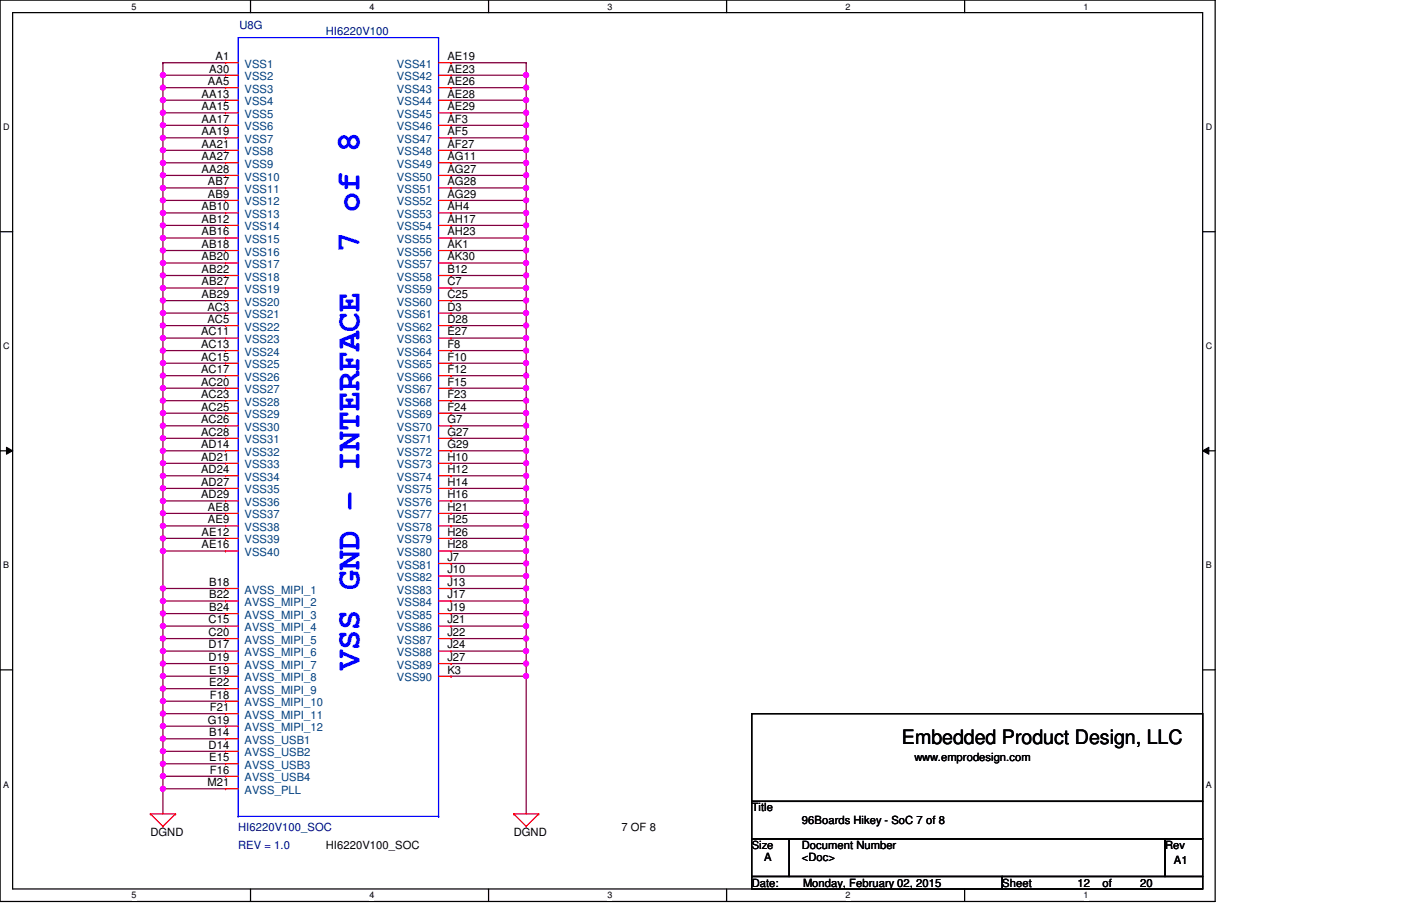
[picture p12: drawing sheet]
<svg xmlns="http://www.w3.org/2000/svg" width="432mm" height="279mm" viewBox="0 0 432 279" stroke-linecap="round" stroke-linejoin="round" font-family="sans-serif">
<defs><g id="words">
<g font-size="10.4" fill="#00f">
<text x="110.8" y="77.7" transform="rotate(-90 110.8 77.7)">7 of 8</text>
<text x="110.8" y="206.6" transform="rotate(-90 110.8 206.6)">VSS GND - INTERFACE</text>
</g>
<text font-size="6.1" x="278" y="229.4">Embedded Product Design, LLC</text>
<g font-size="3.5" fill="#000080">
<text x="73.8" y="8.9">U8G</text>
<text x="100.4" y="10.8">HI6220V100</text>
<text x="73.4" y="256.4">HI6220V100_SOC</text>
<text x="73.4" y="261.8">REV = 1.0</text>
</g>
<g font-size="3.5">
<text x="64.5" y="22.4">A30</text>
<text x="66.4" y="18.5">A1</text>
<text x="137.9" y="18.5">AE19</text>
<text x="137.9" y="22.4">AE23</text>
<text x="64.1" y="26.2">AA5</text>
<text x="137.9" y="26.2">AE26</text>
<text x="62.1" y="30.1">AA13</text>
<text x="62.1" y="34">AA15</text>
<text x="137.9" y="30.1">AE28</text>
<text x="137.9" y="34">AE29</text>
<text x="62.1" y="37.8">AA17</text>
<text x="62.1" y="41.7">AA19</text>
<text x="137.9" y="37.8">AF3</text>
<text x="137.9" y="41.7">AF5</text>
<text x="62.1" y="45.6">AA21</text>
<text x="137.9" y="45.6">AF27</text>
<text x="62.1" y="49.4">AA27</text>
<text x="62.1" y="53.3">AA28</text>
<text x="137.9" y="49.4">AG11</text>
<text x="137.9" y="53.3">AG27</text>
<text x="64.1" y="57.1">AB7</text>
<text x="137.9" y="57.1">AG28</text>
<text x="62.1" y="64.9">AB10</text>
<text x="64.1" y="61">AB9</text>
<text x="137.9" y="61">AG29</text>
<text x="137.9" y="64.9">AH4</text>
<text x="62.1" y="68.7">AB12</text>
<text x="137.9" y="68.7">AH17</text>
<text x="62.1" y="72.6">AB16</text>
<text x="62.1" y="76.5">AB18</text>
<text x="137.9" y="72.6">AH23</text>
<text x="137.9" y="76.5">AK1</text>
<text x="62.1" y="80.3">AB20</text>
<text x="137.9" y="80.3">AK30</text>
<text x="62.1" y="84.2">AB22</text>
<text x="62.1" y="88">AB27</text>
<text x="137.9" y="84.2">B12</text>
<text x="137.9" y="88">C7</text>
<text x="62.1" y="91.9">AB29</text>
<text x="63.9" y="95.8">AC3</text>
<text x="137.9" y="91.9">C25</text>
<text x="137.9" y="95.8">D3</text>
<text x="63.9" y="99.6">AC5</text>
<text x="137.9" y="99.6">D28</text>
<text x="62" y="103.5">AC11</text>
<text x="62" y="107.3">AC13</text>
<text x="137.9" y="103.5">E27</text>
<text x="137.9" y="107.3">F8</text>
<text x="62" y="111.2">AC15</text>
<text x="137.9" y="111.2">F10</text>
<text x="62" y="115.1">AC17</text>
<text x="62" y="118.9">AC20</text>
<text x="137.9" y="115.1">F12</text>
<text x="137.9" y="118.9">F15</text>
<text x="62" y="122.8">AC23</text>
<text x="137.9" y="122.8">F23</text>
<text x="62" y="126.6">AC25</text>
<text x="62" y="130.5">AC26</text>
<text x="137.9" y="126.6">F24</text>
<text x="137.9" y="130.5">G7</text>
<text x="62" y="134.4">AC28</text>
<text x="137.9" y="134.4">G27</text>
<text x="62" y="138.2">AD14</text>
<text x="62" y="142.1">AD21</text>
<text x="137.9" y="138.2">G29</text>
<text x="137.9" y="142.1">H10</text>
<text x="62" y="145.9">AD24</text>
<text x="62" y="149.8">AD27</text>
<text x="137.9" y="145.9">H12</text>
<text x="137.9" y="149.8">H14</text>
<text x="62" y="153.7">AD29</text>
<text x="137.9" y="153.7">H16</text>
<text x="64.1" y="157.5">AE8</text>
<text x="64.1" y="161.4">AE9</text>
<text x="137.9" y="157.5">H21</text>
<text x="137.9" y="161.4">H25</text>
<text x="62.1" y="165.2">AE12</text>
<text x="137.9" y="165.2">H26</text>
<text x="62.1" y="169.1">AE16</text>
<text x="137.9" y="169.1">H28</text>
<text x="137.9" y="173">J7</text>
<text x="137.9" y="176.8">J10</text>
<text x="64.5" y="180.7">B18</text>
<text x="64.5" y="184.5">B22</text>
<text x="137.9" y="180.7">J13</text>
<text x="137.9" y="184.5">J17</text>
<text x="64.5" y="188.4">B24</text>
<text x="137.9" y="188.4">J19</text>
<text x="64.3" y="192.3">C15</text>
<text x="64.3" y="196.1">C20</text>
<text x="137.9" y="192.3">J21</text>
<text x="137.9" y="196.1">J22</text>
<text x="64.3" y="200">D17</text>
<text x="64.3" y="203.8">D19</text>
<text x="137.9" y="200">J24</text>
<text x="137.9" y="203.8">J27</text>
<text x="64.5" y="207.7">E19</text>
<text x="137.9" y="207.7">K3</text>
<text x="64.5" y="211.6">E22</text>
<text x="64.7" y="215.4">F18</text>
<text x="64.7" y="219.3">F21</text>
<text x="64.1" y="223.1">G19</text>
<text x="64.5" y="227">B14</text>
<text x="64.3" y="230.9">D14</text>
<text x="64.5" y="234.7">E15</text>
<text x="64.7" y="238.6">F16</text>
<text x="281.9" y="234.8">www.emprodesign.com</text>
<text x="64" y="242.4">M21</text>
<text x="231.7" y="250.2">Title</text>
<text x="46.4" y="257.9">DGND</text>
<text x="158.3" y="257.9">DGND</text>
<text x="191.5" y="256.4">7 OF 8</text>
<text x="247.1" y="254.1">96Boards Hikey - SoC 7 of 8</text>
<text x="100.4" y="261.8">HI6220V100_SOC</text>
<text x="231.7" y="261.8">Size</text>
<text x="247.1" y="261.8">Document Number</text>
<text x="359.1" y="261.8">Rev</text>
<text x="235.5" y="265.6">A</text>
<text x="247.1" y="265.6">&lt;Doc&gt;</text>
<text x="361.8" y="266.4">A1</text>
<text x="231.7" y="273.4">Date:</text>
<text x="247.5" y="273.4">Monday, February 02, 2015</text>
<text x="308.9" y="273.4">Sheet</text>
<text x="332.1" y="273.4">12</text>
<text x="339.8" y="273.4">of</text>
<text x="351.4" y="273.4">20</text>
</g>
<g font-size="3.5" fill="#004080">
<text x="75.4" y="20.9">VSS1</text>
<text x="122.3" y="20.9">VSS41</text>
<text x="75.4" y="24.8">VSS2</text>
<text x="75.4" y="28.6">VSS3</text>
<text x="122.3" y="24.8">VSS42</text>
<text x="122.3" y="28.6">VSS43</text>
<text x="75.4" y="32.5">VSS4</text>
<text x="122.3" y="32.5">VSS44</text>
<text x="75.4" y="36.4">VSS5</text>
<text x="75.4" y="40.2">VSS6</text>
<text x="122.3" y="36.4">VSS45</text>
<text x="122.3" y="40.2">VSS46</text>
<text x="75.4" y="44.1">VSS7</text>
<text x="75.4" y="47.9">VSS8</text>
<text x="122.3" y="44.1">VSS47</text>
<text x="122.3" y="47.9">VSS48</text>
<text x="75.4" y="51.8">VSS9</text>
<text x="122.3" y="51.8">VSS49</text>
<text x="75.4" y="55.7">VSS10</text>
<text x="75.4" y="59.5">VSS11</text>
<text x="122.3" y="55.7">VSS50</text>
<text x="122.3" y="59.5">VSS51</text>
<text x="75.4" y="63.4">VSS12</text>
<text x="122.3" y="63.4">VSS52</text>
<text x="75.4" y="67.2">VSS13</text>
<text x="75.4" y="71.1">VSS14</text>
<text x="122.3" y="67.2">VSS53</text>
<text x="122.3" y="71.1">VSS54</text>
<text x="75.4" y="75">VSS15</text>
<text x="122.3" y="75">VSS55</text>
<text x="75.4" y="78.8">VSS16</text>
<text x="75.4" y="82.7">VSS17</text>
<text x="122.3" y="78.8">VSS56</text>
<text x="122.3" y="82.7">VSS57</text>
<text x="75.4" y="86.5">VSS18</text>
<text x="122.3" y="86.5">VSS58</text>
<text x="75.4" y="90.4">VSS19</text>
<text x="75.4" y="94.3">VSS20</text>
<text x="122.3" y="90.4">VSS59</text>
<text x="122.3" y="94.3">VSS60</text>
<text x="75.4" y="98.1">VSS21</text>
<text x="75.4" y="102">VSS22</text>
<text x="122.3" y="98.1">VSS61</text>
<text x="122.3" y="102">VSS62</text>
<text x="75.4" y="105.8">VSS23</text>
<text x="122.3" y="105.8">VSS63</text>
<text x="75.4" y="109.7">VSS24</text>
<text x="75.4" y="113.6">VSS25</text>
<text x="122.3" y="109.7">VSS64</text>
<text x="122.3" y="113.6">VSS65</text>
<text x="75.4" y="117.4">VSS26</text>
<text x="122.3" y="117.4">VSS66</text>
<text x="75.4" y="121.3">VSS27</text>
<text x="75.4" y="125.1">VSS28</text>
<text x="122.3" y="125.1">VSS68</text>
<text x="122.3" y="121.3">VSS67</text>
<text x="75.4" y="129">VSS29</text>
<text x="122.3" y="129">VSS69</text>
<text x="75.4" y="132.9">VSS30</text>
<text x="75.4" y="136.7">VSS31</text>
<text x="122.3" y="132.9">VSS70</text>
<text x="122.3" y="136.7">VSS71</text>
<text x="75.4" y="140.6">VSS32</text>
<text x="122.3" y="140.6">VSS72</text>
<text x="75.4" y="144.4">VSS33</text>
<text x="75.4" y="148.3">VSS34</text>
<text x="122.3" y="144.4">VSS73</text>
<text x="122.3" y="148.3">VSS74</text>
<text x="75.4" y="152.2">VSS35</text>
<text x="122.3" y="152.2">VSS75</text>
<text x="75.4" y="156">VSS36</text>
<text x="75.4" y="159.9">VSS37</text>
<text x="122.3" y="156">VSS76</text>
<text x="122.3" y="159.9">VSS77</text>
<text x="75.4" y="163.7">VSS38</text>
<text x="75.4" y="167.6">VSS39</text>
<text x="122.3" y="163.7">VSS78</text>
<text x="122.3" y="167.6">VSS79</text>
<text x="75.4" y="171.5">VSS40</text>
<text x="122.3" y="171.5">VSS80</text>
<text x="122.3" y="179.2">VSS82</text>
<text x="122.3" y="175.3">VSS81</text>
<text x="75.4" y="183">AVSS_MIPI_1</text>
<text x="122.3" y="183">VSS83</text>
<text x="75.4" y="190.8">AVSS_MIPI_3</text>
<text x="75.4" y="186.9">AVSS_MIPI_2</text>
<text x="122.3" y="190.8">VSS85</text>
<text x="122.3" y="186.9">VSS84</text>
<text x="75.4" y="194.6">AVSS_MIPI_4</text>
<text x="122.3" y="194.6">VSS86</text>
<text x="75.4" y="202.4">AVSS_MIPI_6</text>
<text x="75.4" y="198.5">AVSS_MIPI_5</text>
<text x="122.3" y="198.5">VSS87</text>
<text x="122.3" y="202.4">VSS88</text>
<text x="75.4" y="206.2">AVSS_MIPI_7</text>
<text x="122.3" y="206.2">VSS89</text>
<text x="75.4" y="210.1">AVSS_MIPI_8</text>
<text x="75.4" y="214">AVSS_MIPI_9</text>
<text x="122.3" y="210.1">VSS90</text>
<text x="75.4" y="217.8">AVSS_MIPI_10</text>
<text x="75.4" y="221.7">AVSS_MIPI_11</text>
<text x="75.4" y="225.5">AVSS_MIPI_12</text>
<text x="75.4" y="229.4">AVSS_USB1</text>
<text x="75.4" y="233.3">AVSS_USB2</text>
<text x="75.4" y="237.1">AVSS_USB3</text>
<text x="75.4" y="244.8">AVSS_PLL</text>
<text x="75.4" y="241">AVSS_USB4</text>
</g>
<g font-size="2.8">
<text x="40.6" y="3">5</text>
<text x="113.9" y="3">4</text>
<text x="187.2" y="3">3</text>
<text x="260.6" y="3">2</text>
<text x="334" y="3">1</text>
<text x="1" y="40.2">D</text>
<text x="371.6" y="40.2">D</text>
<text x="1" y="107.7">C</text>
<text x="371.6" y="107.7">C</text>
<text x="1" y="175.3">B</text>
<text x="371.6" y="175.3">B</text>
<text x="1" y="242.9">A</text>
<text x="371.6" y="242.9">A</text>
<text x="40.6" y="277.1">5</text>
<text x="113.9" y="277.1">4</text>
<text x="187.2" y="277.1">3</text>
<text x="260.6" y="277.1">2</text>
<text x="334" y="277.1">1</text>
</g>
</g></defs>
<path d="M0 0h374.5v278h-374.5zM3.9 3.9h366.8v270.3h-366.8z" fill="none" stroke="#000" stroke-width=".38"/>
<g fill="#fff">
<path d="M40.6 .5h1.5v3.1h-1.5z"/>
<path d="M40.6 274.6h1.5v3.1h-1.5z"/>
</g>
<path d="M77.2 0v3.9M77.2 274.2v3.8" fill="none" stroke="#000" stroke-width=".38"/>
<g fill="#fff">
<path d="M113.9 .5h1.5v3.1h-1.5z"/>
<path d="M113.9 274.6h1.5v3.1h-1.5z"/>
</g>
<path d="M150.6 0v3.9M150.6 274.2v3.8" fill="none" stroke="#000" stroke-width=".38"/>
<g fill="#fff">
<path d="M187.2 .5h1.6v3.1h-1.6z"/>
<path d="M187.2 274.6h1.6v3.1h-1.6z"/>
</g>
<path d="M223.9 0v3.9M223.9 274.2v3.8" fill="none" stroke="#000" stroke-width=".38"/>
<g fill="#fff">
<path d="M260.6 .5h1.5v3.1h-1.5z"/>
<path d="M260.6 274.6h1.5v3.1h-1.5z"/>
</g>
<path d="M297.3 0v3.9M297.3 274.2v3.8" fill="none" stroke="#000" stroke-width=".38"/>
<g fill="#fff">
<path d="M334 .5h1.5v3.1h-1.5z"/>
<path d="M334 274.6h1.5v3.1h-1.5z"/>
<path d="M1 37.7h2v3.1h-2z"/>
<path d="M371.6 37.7h2v3.1h-2z"/>
<path d="M1 105.2h2v3.1h-2z"/>
<path d="M371.6 105.2h2v3.1h-2z"/>
</g>
<path d="M0 71.5h3.9M370.7 71.5h3.8" fill="none" stroke="#000" stroke-width=".38"/>
<g fill="#fff">
<path d="M1 172.8h1.8v3.1h-1.8z"/>
<path d="M371.6 172.8h1.9v3.1h-1.9z"/>
</g>
<path d="M0 139h3.9M370.7 139h3.8" fill="none" stroke="#000" stroke-width=".38"/>
<path d="M2 137.9l1.9 1.1-1.9 1.1zM370.7 139l1.9-1.1v2.2z" fill="#000"/>
<path d="M2 137.9l1.9 1.1-1.9 1.1zM370.7 139l1.9-1.1v2.2z" fill="none" stroke="#000" stroke-width=".31"/>
<g fill="#fff">
<path d="M1 240.4h1.8v3.1h-1.8z"/>
<path d="M371.6 240.4h1.9v3.1h-1.9z"/>
</g>
<path d="M0 206.6h3.9M370.7 206.6h3.8" fill="none" stroke="#000" stroke-width=".38"/>
<path d="M139 127.4h23.2" fill="none" stroke="#800040" stroke-width=".38"/>
<circle cx="139" cy="127.4" r=".19" fill="#800040"/>
<circle cx="162.1" cy="127.4" r=".75" fill="#f0f"/>
<circle cx="162.1" cy="127.4" r=".75" fill="none" stroke="#f0f" stroke-width=".38"/>
<path d="M162.2 127.4v3.9" fill="none" stroke="#800040" stroke-width=".38"/>
<circle cx="162.2" cy="127.4" r=".19" fill="#800040"/>
<path d="M139 208.5h23.2" fill="none" stroke="#800040" stroke-width=".38"/>
<circle cx="139" cy="208.5" r=".19" fill="#800040"/>
<path d="M162.2 208.5v42.5" fill="none" stroke="#800040" stroke-width=".38"/>
<circle cx="162.2" cy="208.5" r=".19" fill="#800040"/>
<circle cx="162.1" cy="208.5" r=".75" fill="#f0f"/>
<circle cx="162.1" cy="208.5" r=".75" fill="none" stroke="#f0f" stroke-width=".38"/>
<path d="M139 204.6h23.2" fill="none" stroke="#800040" stroke-width=".38"/>
<circle cx="139" cy="204.6" r=".19" fill="#800040"/>
<circle cx="162.1" cy="204.6" r=".75" fill="#f0f"/>
<circle cx="162.1" cy="204.6" r=".75" fill="none" stroke="#f0f" stroke-width=".38"/>
<path d="M162.2 204.6v3.9" fill="none" stroke="#800040" stroke-width=".38"/>
<circle cx="162.2" cy="204.6" r=".19" fill="#800040"/>
<path d="M139 200.8h23.2" fill="none" stroke="#800040" stroke-width=".38"/>
<circle cx="139" cy="200.8" r=".19" fill="#800040"/>
<circle cx="162.2" cy="200.8" r=".75" fill="#f0f"/>
<circle cx="162.2" cy="200.8" r=".75" fill="none" stroke="#f0f" stroke-width=".38"/>
<path d="M162.2 200.8v3.8" fill="none" stroke="#800040" stroke-width=".38"/>
<circle cx="162.2" cy="200.8" r=".19" fill="#800040"/>
<path d="M139 196.9h23.2" fill="none" stroke="#800040" stroke-width=".38"/>
<circle cx="139" cy="196.9" r=".19" fill="#800040"/>
<circle cx="162.2" cy="196.9" r=".75" fill="#f0f"/>
<circle cx="162.2" cy="196.9" r=".75" fill="none" stroke="#f0f" stroke-width=".38"/>
<path d="M162.2 196.9v3.9" fill="none" stroke="#800040" stroke-width=".38"/>
<circle cx="162.2" cy="196.9" r=".19" fill="#800040"/>
<path d="M139 193.1h23.2" fill="none" stroke="#800040" stroke-width=".38"/>
<circle cx="139" cy="193.1" r=".19" fill="#800040"/>
<circle cx="162.2" cy="193.1" r=".75" fill="#f0f"/>
<circle cx="162.2" cy="193.1" r=".75" fill="none" stroke="#f0f" stroke-width=".38"/>
<path d="M162.2 193.1v3.8" fill="none" stroke="#800040" stroke-width=".38"/>
<circle cx="162.2" cy="193.1" r=".19" fill="#800040"/>
<path d="M139 189.2h23.2" fill="none" stroke="#800040" stroke-width=".38"/>
<circle cx="139" cy="189.2" r=".19" fill="#800040"/>
<circle cx="162.1" cy="189.2" r=".75" fill="#f0f"/>
<circle cx="162.1" cy="189.2" r=".75" fill="none" stroke="#f0f" stroke-width=".38"/>
<path d="M162.2 189.2v3.9" fill="none" stroke="#800040" stroke-width=".38"/>
<circle cx="162.2" cy="189.2" r=".19" fill="#800040"/>
<path d="M139 185.3h23.2" fill="none" stroke="#800040" stroke-width=".38"/>
<circle cx="139" cy="185.3" r=".19" fill="#800040"/>
<circle cx="162.1" cy="185.3" r=".75" fill="#f0f"/>
<circle cx="162.1" cy="185.3" r=".75" fill="none" stroke="#f0f" stroke-width=".38"/>
<path d="M162.2 185.3v3.9" fill="none" stroke="#800040" stroke-width=".38"/>
<circle cx="162.2" cy="185.3" r=".19" fill="#800040"/>
<path d="M139 181.5h23.2" fill="none" stroke="#800040" stroke-width=".38"/>
<circle cx="139" cy="181.5" r=".19" fill="#800040"/>
<circle cx="162.2" cy="181.5" r=".75" fill="#f0f"/>
<circle cx="162.2" cy="181.5" r=".75" fill="none" stroke="#f0f" stroke-width=".38"/>
<path d="M162.2 181.5v3.8" fill="none" stroke="#800040" stroke-width=".38"/>
<circle cx="162.2" cy="181.5" r=".19" fill="#800040"/>
<path d="M139 177.6h23.2" fill="none" stroke="#800040" stroke-width=".38"/>
<circle cx="139" cy="177.6" r=".19" fill="#800040"/>
<path d="M162.2 177.6v3.9" fill="none" stroke="#800040" stroke-width=".38"/>
<circle cx="162.2" cy="177.6" r=".19" fill="#800040"/>
<path d="M139 173.8h23.2" fill="none" stroke="#800040" stroke-width=".38"/>
<circle cx="139" cy="173.8" r=".19" fill="#800040"/>
<path d="M162.2 173.8v3.8" fill="none" stroke="#800040" stroke-width=".38"/>
<circle cx="162.2" cy="173.8" r=".19" fill="#800040"/>
<circle cx="162.2" cy="177.6" r=".75" fill="#f0f"/>
<circle cx="162.2" cy="177.6" r=".75" fill="none" stroke="#f0f" stroke-width=".38"/>
<circle cx="162.2" cy="173.8" r=".75" fill="#f0f"/>
<circle cx="162.2" cy="173.8" r=".75" fill="none" stroke="#f0f" stroke-width=".38"/>
<path d="M139 169.9h23.2" fill="none" stroke="#800040" stroke-width=".38"/>
<circle cx="139" cy="169.9" r=".19" fill="#800040"/>
<circle cx="162.1" cy="169.9" r=".75" fill="#f0f"/>
<circle cx="162.1" cy="169.9" r=".75" fill="none" stroke="#f0f" stroke-width=".38"/>
<path d="M162.2 169.9v3.9" fill="none" stroke="#800040" stroke-width=".38"/>
<circle cx="162.2" cy="169.9" r=".19" fill="#800040"/>
<path d="M139 131.3h23.2" fill="none" stroke="#800040" stroke-width=".38"/>
<circle cx="139" cy="131.3" r=".19" fill="#800040"/>
<circle cx="162.1" cy="131.3" r=".75" fill="#f0f"/>
<circle cx="162.1" cy="131.3" r=".75" fill="none" stroke="#f0f" stroke-width=".38"/>
<path d="M162.2 131.3v3.9" fill="none" stroke="#800040" stroke-width=".38"/>
<circle cx="162.2" cy="131.3" r=".19" fill="#800040"/>
<path d="M139 135.2h23.2" fill="none" stroke="#800040" stroke-width=".38"/>
<circle cx="139" cy="135.2" r=".19" fill="#800040"/>
<circle cx="162.2" cy="135.1" r=".75" fill="#f0f"/>
<circle cx="162.2" cy="135.1" r=".75" fill="none" stroke="#f0f" stroke-width=".38"/>
<path d="M162.2 135.2v3.8" fill="none" stroke="#800040" stroke-width=".38"/>
<circle cx="162.2" cy="135.2" r=".19" fill="#800040"/>
<path d="M139 139h23.2" fill="none" stroke="#800040" stroke-width=".38"/>
<circle cx="139" cy="139" r=".19" fill="#800040"/>
<path d="M162.2 139v3.9" fill="none" stroke="#800040" stroke-width=".38"/>
<circle cx="162.2" cy="139" r=".19" fill="#800040"/>
<circle cx="162.2" cy="142.8" r=".75" fill="#f0f"/>
<circle cx="162.2" cy="142.8" r=".75" fill="none" stroke="#f0f" stroke-width=".38"/>
<circle cx="162.2" cy="139" r=".75" fill="#f0f"/>
<circle cx="162.2" cy="139" r=".75" fill="none" stroke="#f0f" stroke-width=".38"/>
<path d="M139 142.9h23.2" fill="none" stroke="#800040" stroke-width=".38"/>
<circle cx="139" cy="142.9" r=".19" fill="#800040"/>
<path d="M162.2 142.9v3.8" fill="none" stroke="#800040" stroke-width=".38"/>
<circle cx="162.2" cy="142.9" r=".19" fill="#800040"/>
<path d="M139 146.7h23.2" fill="none" stroke="#800040" stroke-width=".38"/>
<circle cx="139" cy="146.7" r=".19" fill="#800040"/>
<circle cx="162.1" cy="146.7" r=".75" fill="#f0f"/>
<circle cx="162.1" cy="146.7" r=".75" fill="none" stroke="#f0f" stroke-width=".38"/>
<path d="M162.2 146.7v3.9" fill="none" stroke="#800040" stroke-width=".38"/>
<circle cx="162.2" cy="146.7" r=".19" fill="#800040"/>
<path d="M139 150.6h23.2" fill="none" stroke="#800040" stroke-width=".38"/>
<circle cx="139" cy="150.6" r=".19" fill="#800040"/>
<circle cx="162.1" cy="150.6" r=".75" fill="#f0f"/>
<circle cx="162.1" cy="150.6" r=".75" fill="none" stroke="#f0f" stroke-width=".38"/>
<path d="M162.2 150.6v3.9" fill="none" stroke="#800040" stroke-width=".38"/>
<circle cx="162.2" cy="150.6" r=".19" fill="#800040"/>
<path d="M139 154.5h23.2" fill="none" stroke="#800040" stroke-width=".38"/>
<circle cx="139" cy="154.5" r=".19" fill="#800040"/>
<circle cx="162.2" cy="154.4" r=".75" fill="#f0f"/>
<circle cx="162.2" cy="154.4" r=".75" fill="none" stroke="#f0f" stroke-width=".38"/>
<path d="M162.2 154.5v3.8" fill="none" stroke="#800040" stroke-width=".38"/>
<circle cx="162.2" cy="154.5" r=".19" fill="#800040"/>
<path d="M139 158.3h23.2" fill="none" stroke="#800040" stroke-width=".38"/>
<circle cx="139" cy="158.3" r=".19" fill="#800040"/>
<circle cx="162.2" cy="158.3" r=".75" fill="#f0f"/>
<circle cx="162.2" cy="158.3" r=".75" fill="none" stroke="#f0f" stroke-width=".38"/>
<path d="M162.2 158.3v3.9" fill="none" stroke="#800040" stroke-width=".38"/>
<circle cx="162.2" cy="158.3" r=".19" fill="#800040"/>
<path d="M139 162.2h23.2" fill="none" stroke="#800040" stroke-width=".38"/>
<circle cx="139" cy="162.2" r=".19" fill="#800040"/>
<circle cx="162.2" cy="162.2" r=".75" fill="#f0f"/>
<circle cx="162.2" cy="162.2" r=".75" fill="none" stroke="#f0f" stroke-width=".38"/>
<path d="M162.2 162.2v3.8" fill="none" stroke="#800040" stroke-width=".38"/>
<circle cx="162.2" cy="162.2" r=".19" fill="#800040"/>
<path d="M139 166h23.2" fill="none" stroke="#800040" stroke-width=".38"/>
<circle cx="139" cy="166" r=".19" fill="#800040"/>
<circle cx="162.1" cy="166" r=".75" fill="#f0f"/>
<circle cx="162.1" cy="166" r=".75" fill="none" stroke="#f0f" stroke-width=".38"/>
<path d="M162.2 166v3.9" fill="none" stroke="#800040" stroke-width=".38"/>
<circle cx="162.2" cy="166" r=".19" fill="#800040"/>
<path d="M50.2 127.4h19.3" fill="none" stroke="#800040" stroke-width=".38"/>
<circle cx="50.2" cy="127.4" r=".19" fill="#800040"/>
<circle cx="50.2" cy="127.4" r=".76" fill="#f0f"/>
<circle cx="50.2" cy="127.4" r=".76" fill="none" stroke="#f0f" stroke-width=".38"/>
<path d="M50.2 127.4v3.9" fill="none" stroke="#800040" stroke-width=".38"/>
<circle cx="50.2" cy="127.4" r=".19" fill="#800040"/>
<path d="M50.2 131.3h19.3" fill="none" stroke="#800040" stroke-width=".38"/>
<circle cx="50.2" cy="131.3" r=".19" fill="#800040"/>
<circle cx="50.2" cy="131.3" r=".76" fill="#f0f"/>
<circle cx="50.2" cy="131.3" r=".76" fill="none" stroke="#f0f" stroke-width=".38"/>
<path d="M50.2 131.3v3.9" fill="none" stroke="#800040" stroke-width=".38"/>
<circle cx="50.2" cy="131.3" r=".19" fill="#800040"/>
<path d="M50.2 135.2h19.3" fill="none" stroke="#800040" stroke-width=".38"/>
<circle cx="50.2" cy="135.2" r=".19" fill="#800040"/>
<circle cx="50.2" cy="135.2" r=".75" fill="#f0f"/>
<circle cx="50.2" cy="135.2" r=".75" fill="none" stroke="#f0f" stroke-width=".38"/>
<path d="M50.2 135.2v3.8" fill="none" stroke="#800040" stroke-width=".38"/>
<circle cx="50.2" cy="135.2" r=".19" fill="#800040"/>
<path d="M50.2 139h19.3" fill="none" stroke="#800040" stroke-width=".38"/>
<circle cx="50.2" cy="139" r=".19" fill="#800040"/>
<path d="M50.2 139v3.9" fill="none" stroke="#800040" stroke-width=".38"/>
<circle cx="50.2" cy="139" r=".19" fill="#800040"/>
<circle cx="50.2" cy="142.9" r=".75" fill="#f0f"/>
<circle cx="50.2" cy="142.9" r=".75" fill="none" stroke="#f0f" stroke-width=".38"/>
<circle cx="50.2" cy="139" r=".75" fill="#f0f"/>
<circle cx="50.2" cy="139" r=".75" fill="none" stroke="#f0f" stroke-width=".38"/>
<path d="M50.2 142.9h19.3" fill="none" stroke="#800040" stroke-width=".38"/>
<circle cx="50.2" cy="142.9" r=".19" fill="#800040"/>
<path d="M50.2 146.7h19.3" fill="none" stroke="#800040" stroke-width=".38"/>
<circle cx="50.2" cy="146.7" r=".19" fill="#800040"/>
<circle cx="50.2" cy="146.7" r=".76" fill="#f0f"/>
<circle cx="50.2" cy="146.7" r=".76" fill="none" stroke="#f0f" stroke-width=".38"/>
<path d="M50.2 150.6h19.3" fill="none" stroke="#800040" stroke-width=".38"/>
<circle cx="50.2" cy="150.6" r=".19" fill="#800040"/>
<circle cx="50.2" cy="150.6" r=".76" fill="#f0f"/>
<circle cx="50.2" cy="150.6" r=".76" fill="none" stroke="#f0f" stroke-width=".38"/>
<path d="M50.2 154.5h19.3" fill="none" stroke="#800040" stroke-width=".38"/>
<circle cx="50.2" cy="154.5" r=".19" fill="#800040"/>
<circle cx="50.2" cy="154.5" r=".75" fill="#f0f"/>
<circle cx="50.2" cy="154.5" r=".75" fill="none" stroke="#f0f" stroke-width=".38"/>
<path d="M50.2 142.9v3.8" fill="none" stroke="#800040" stroke-width=".38"/>
<circle cx="50.2" cy="142.9" r=".19" fill="#800040"/>
<path d="M50.2 146.7v3.9" fill="none" stroke="#800040" stroke-width=".38"/>
<circle cx="50.2" cy="146.7" r=".19" fill="#800040"/>
<path d="M50.2 150.6v3.9" fill="none" stroke="#800040" stroke-width=".38"/>
<circle cx="50.2" cy="150.6" r=".19" fill="#800040"/>
<path d="M50.2 154.5v3.8" fill="none" stroke="#800040" stroke-width=".38"/>
<circle cx="50.2" cy="154.5" r=".19" fill="#800040"/>
<path d="M50.2 158.3h19.3" fill="none" stroke="#800040" stroke-width=".38"/>
<circle cx="50.2" cy="158.3" r=".19" fill="#800040"/>
<circle cx="50.2" cy="158.3" r=".75" fill="#f0f"/>
<circle cx="50.2" cy="158.3" r=".75" fill="none" stroke="#f0f" stroke-width=".38"/>
<path d="M50.2 162.2h19.3" fill="none" stroke="#800040" stroke-width=".38"/>
<circle cx="50.2" cy="162.2" r=".19" fill="#800040"/>
<circle cx="50.2" cy="162.2" r=".75" fill="#f0f"/>
<circle cx="50.2" cy="162.2" r=".75" fill="none" stroke="#f0f" stroke-width=".38"/>
<path d="M50.2 166h19.3" fill="none" stroke="#800040" stroke-width=".38"/>
<circle cx="50.2" cy="166" r=".19" fill="#800040"/>
<circle cx="50.2" cy="166" r=".76" fill="#f0f"/>
<circle cx="50.2" cy="166" r=".76" fill="none" stroke="#f0f" stroke-width=".38"/>
<path d="M50.2 169.9h19.3" fill="none" stroke="#800040" stroke-width=".38"/>
<circle cx="50.2" cy="169.9" r=".19" fill="#800040"/>
<circle cx="50.2" cy="169.9" r=".76" fill="#f0f"/>
<circle cx="50.2" cy="169.9" r=".76" fill="none" stroke="#f0f" stroke-width=".38"/>
<path d="M50.2 158.3v3.9" fill="none" stroke="#800040" stroke-width=".38"/>
<circle cx="50.2" cy="158.3" r=".19" fill="#800040"/>
<path d="M50.2 162.2v3.8" fill="none" stroke="#800040" stroke-width=".38"/>
<circle cx="50.2" cy="162.2" r=".19" fill="#800040"/>
<path d="M50.2 166v3.9" fill="none" stroke="#800040" stroke-width=".38"/>
<circle cx="50.2" cy="166" r=".19" fill="#800040"/>
<path d="M50.2 169.9v11.6" fill="none" stroke="#800040" stroke-width=".38"/>
<circle cx="50.2" cy="169.9" r=".19" fill="#800040"/>
<path d="M50.2 181.5h19.3" fill="none" stroke="#800040" stroke-width=".38"/>
<circle cx="50.2" cy="181.5" r=".19" fill="#800040"/>
<circle cx="50.2" cy="181.5" r=".75" fill="#f0f"/>
<circle cx="50.2" cy="181.5" r=".75" fill="none" stroke="#f0f" stroke-width=".38"/>
<path d="M50.2 185.3h19.3" fill="none" stroke="#800040" stroke-width=".38"/>
<circle cx="50.2" cy="185.3" r=".19" fill="#800040"/>
<circle cx="50.2" cy="185.3" r=".76" fill="#f0f"/>
<circle cx="50.2" cy="185.3" r=".76" fill="none" stroke="#f0f" stroke-width=".38"/>
<path d="M50.2 189.2h19.3" fill="none" stroke="#800040" stroke-width=".38"/>
<circle cx="50.2" cy="189.2" r=".19" fill="#800040"/>
<circle cx="50.2" cy="189.2" r=".76" fill="#f0f"/>
<circle cx="50.2" cy="189.2" r=".76" fill="none" stroke="#f0f" stroke-width=".38"/>
<path d="M50.2 193.1h19.3" fill="none" stroke="#800040" stroke-width=".38"/>
<circle cx="50.2" cy="193.1" r=".19" fill="#800040"/>
<circle cx="50.2" cy="193.1" r=".75" fill="#f0f"/>
<circle cx="50.2" cy="193.1" r=".75" fill="none" stroke="#f0f" stroke-width=".38"/>
<path d="M50.2 181.5v3.8" fill="none" stroke="#800040" stroke-width=".38"/>
<circle cx="50.2" cy="181.5" r=".19" fill="#800040"/>
<path d="M50.2 185.3v3.9" fill="none" stroke="#800040" stroke-width=".38"/>
<circle cx="50.2" cy="185.3" r=".19" fill="#800040"/>
<path d="M50.2 189.2v3.9" fill="none" stroke="#800040" stroke-width=".38"/>
<circle cx="50.2" cy="189.2" r=".19" fill="#800040"/>
<path d="M50.2 193.1v3.8" fill="none" stroke="#800040" stroke-width=".38"/>
<circle cx="50.2" cy="193.1" r=".19" fill="#800040"/>
<path d="M50.2 196.9h19.3" fill="none" stroke="#800040" stroke-width=".38"/>
<circle cx="50.2" cy="196.9" r=".19" fill="#800040"/>
<circle cx="50.2" cy="196.9" r=".75" fill="#f0f"/>
<circle cx="50.2" cy="196.9" r=".75" fill="none" stroke="#f0f" stroke-width=".38"/>
<path d="M50.2 200.8h19.3" fill="none" stroke="#800040" stroke-width=".38"/>
<circle cx="50.2" cy="200.8" r=".19" fill="#800040"/>
<circle cx="50.2" cy="200.8" r=".75" fill="#f0f"/>
<circle cx="50.2" cy="200.8" r=".75" fill="none" stroke="#f0f" stroke-width=".38"/>
<path d="M50.2 204.6h19.3" fill="none" stroke="#800040" stroke-width=".38"/>
<circle cx="50.2" cy="204.6" r=".19" fill="#800040"/>
<circle cx="50.2" cy="204.6" r=".76" fill="#f0f"/>
<circle cx="50.2" cy="204.6" r=".76" fill="none" stroke="#f0f" stroke-width=".38"/>
<path d="M50.2 208.5h19.3" fill="none" stroke="#800040" stroke-width=".38"/>
<circle cx="50.2" cy="208.5" r=".19" fill="#800040"/>
<path d="M50.2 196.9v3.9" fill="none" stroke="#800040" stroke-width=".38"/>
<circle cx="50.2" cy="196.9" r=".19" fill="#800040"/>
<path d="M50.2 200.8v3.8" fill="none" stroke="#800040" stroke-width=".38"/>
<circle cx="50.2" cy="200.8" r=".19" fill="#800040"/>
<path d="M50.2 204.6v3.9" fill="none" stroke="#800040" stroke-width=".38"/>
<circle cx="50.2" cy="204.6" r=".19" fill="#800040"/>
<path d="M50.2 208.5v3.9" fill="none" stroke="#800040" stroke-width=".38"/>
<circle cx="50.2" cy="208.5" r=".19" fill="#800040"/>
<circle cx="50.2" cy="212.4" r=".75" fill="#f0f"/>
<circle cx="50.2" cy="212.4" r=".75" fill="none" stroke="#f0f" stroke-width=".38"/>
<circle cx="50.2" cy="208.5" r=".76" fill="#f0f"/>
<circle cx="50.2" cy="208.5" r=".76" fill="none" stroke="#f0f" stroke-width=".38"/>
<path d="M50.2 212.4h19.3" fill="none" stroke="#800040" stroke-width=".38"/>
<circle cx="50.2" cy="212.4" r=".19" fill="#800040"/>
<path d="M50.2 216.2h19.3" fill="none" stroke="#800040" stroke-width=".38"/>
<circle cx="50.2" cy="216.2" r=".19" fill="#800040"/>
<circle cx="50.2" cy="216.2" r=".75" fill="#f0f"/>
<circle cx="50.2" cy="216.2" r=".75" fill="none" stroke="#f0f" stroke-width=".38"/>
<path d="M50.2 220.1h19.3" fill="none" stroke="#800040" stroke-width=".38"/>
<circle cx="50.2" cy="220.1" r=".19" fill="#800040"/>
<circle cx="50.2" cy="220.1" r=".75" fill="#f0f"/>
<circle cx="50.2" cy="220.1" r=".75" fill="none" stroke="#f0f" stroke-width=".38"/>
<path d="M50.2 223.9h19.3" fill="none" stroke="#800040" stroke-width=".38"/>
<circle cx="50.2" cy="223.9" r=".19" fill="#800040"/>
<circle cx="50.2" cy="223.9" r=".76" fill="#f0f"/>
<circle cx="50.2" cy="223.9" r=".76" fill="none" stroke="#f0f" stroke-width=".38"/>
<path d="M50.2 212.4v3.8" fill="none" stroke="#800040" stroke-width=".38"/>
<circle cx="50.2" cy="212.4" r=".19" fill="#800040"/>
<path d="M50.2 216.2v3.9" fill="none" stroke="#800040" stroke-width=".38"/>
<circle cx="50.2" cy="216.2" r=".19" fill="#800040"/>
<path d="M50.2 220.1v3.8" fill="none" stroke="#800040" stroke-width=".38"/>
<circle cx="50.2" cy="220.1" r=".19" fill="#800040"/>
<path d="M50.2 223.9v3.9" fill="none" stroke="#800040" stroke-width=".38"/>
<circle cx="50.2" cy="223.9" r=".19" fill="#800040"/>
<path d="M50.2 227.8h19.3" fill="none" stroke="#800040" stroke-width=".38"/>
<circle cx="50.2" cy="227.8" r=".19" fill="#800040"/>
<circle cx="50.2" cy="227.8" r=".76" fill="#f0f"/>
<circle cx="50.2" cy="227.8" r=".76" fill="none" stroke="#f0f" stroke-width=".38"/>
<path d="M50.2 231.7h19.3" fill="none" stroke="#800040" stroke-width=".38"/>
<circle cx="50.2" cy="231.7" r=".19" fill="#800040"/>
<circle cx="50.2" cy="231.7" r=".75" fill="#f0f"/>
<circle cx="50.2" cy="231.7" r=".75" fill="none" stroke="#f0f" stroke-width=".38"/>
<path d="M50.2 235.5h19.3" fill="none" stroke="#800040" stroke-width=".38"/>
<circle cx="50.2" cy="235.5" r=".19" fill="#800040"/>
<circle cx="50.2" cy="235.5" r=".75" fill="#f0f"/>
<circle cx="50.2" cy="235.5" r=".75" fill="none" stroke="#f0f" stroke-width=".38"/>
<path d="M50.2 239.4h19.3" fill="none" stroke="#800040" stroke-width=".38"/>
<circle cx="50.2" cy="239.4" r=".19" fill="#800040"/>
<circle cx="50.2" cy="239.4" r=".75" fill="#f0f"/>
<circle cx="50.2" cy="239.4" r=".75" fill="none" stroke="#f0f" stroke-width=".38"/>
<path d="M50.2 227.8v3.9" fill="none" stroke="#800040" stroke-width=".38"/>
<circle cx="50.2" cy="227.8" r=".19" fill="#800040"/>
<path d="M50.2 231.7v3.8" fill="none" stroke="#800040" stroke-width=".38"/>
<circle cx="50.2" cy="231.7" r=".19" fill="#800040"/>
<path d="M50.2 235.5v3.9" fill="none" stroke="#800040" stroke-width=".38"/>
<circle cx="50.2" cy="235.5" r=".19" fill="#800040"/>
<path d="M50.2 239.4v3.8" fill="none" stroke="#800040" stroke-width=".38"/>
<circle cx="50.2" cy="239.4" r=".19" fill="#800040"/>
<path d="M50.2 243.2h19.3" fill="none" stroke="#800040" stroke-width=".38"/>
<circle cx="50.2" cy="243.2" r=".19" fill="#800040"/>
<circle cx="50.2" cy="243.2" r=".76" fill="#f0f"/>
<circle cx="50.2" cy="243.2" r=".76" fill="none" stroke="#f0f" stroke-width=".38"/>
<path d="M50.2 243.2v7.8" fill="none" stroke="#800040" stroke-width=".38"/>
<circle cx="50.2" cy="243.2" r=".19" fill="#800040"/>
<path d="M139 19.3h23.2" fill="none" stroke="#800040" stroke-width=".38"/>
<circle cx="139" cy="19.3" r=".19" fill="#800040"/>
<path d="M162.2 19.3v3.9" fill="none" stroke="#800040" stroke-width=".38"/>
<circle cx="162.2" cy="19.3" r=".19" fill="#800040"/>
<path d="M139 100.4h23.2" fill="none" stroke="#800040" stroke-width=".38"/>
<circle cx="139" cy="100.4" r=".19" fill="#800040"/>
<circle cx="162.2" cy="100.4" r=".75" fill="#f0f"/>
<circle cx="162.2" cy="100.4" r=".75" fill="none" stroke="#f0f" stroke-width=".38"/>
<path d="M162.2 100.4v3.9" fill="none" stroke="#800040" stroke-width=".38"/>
<circle cx="162.2" cy="100.4" r=".19" fill="#800040"/>
<path d="M139 96.6h23.2" fill="none" stroke="#800040" stroke-width=".38"/>
<circle cx="139" cy="96.6" r=".19" fill="#800040"/>
<circle cx="162.2" cy="96.5" r=".75" fill="#f0f"/>
<circle cx="162.2" cy="96.5" r=".75" fill="none" stroke="#f0f" stroke-width=".38"/>
<path d="M162.2 96.6v3.8" fill="none" stroke="#800040" stroke-width=".38"/>
<circle cx="162.2" cy="96.6" r=".19" fill="#800040"/>
<path d="M139 92.7h23.2" fill="none" stroke="#800040" stroke-width=".38"/>
<circle cx="139" cy="92.7" r=".19" fill="#800040"/>
<circle cx="162.1" cy="92.7" r=".75" fill="#f0f"/>
<circle cx="162.1" cy="92.7" r=".75" fill="none" stroke="#f0f" stroke-width=".38"/>
<path d="M162.2 92.7v3.9" fill="none" stroke="#800040" stroke-width=".38"/>
<circle cx="162.2" cy="92.7" r=".19" fill="#800040"/>
<path d="M139 88.8h23.2" fill="none" stroke="#800040" stroke-width=".38"/>
<circle cx="139" cy="88.8" r=".19" fill="#800040"/>
<circle cx="162.1" cy="88.8" r=".75" fill="#f0f"/>
<circle cx="162.1" cy="88.8" r=".75" fill="none" stroke="#f0f" stroke-width=".38"/>
<path d="M162.2 88.8v3.9" fill="none" stroke="#800040" stroke-width=".38"/>
<circle cx="162.2" cy="88.8" r=".19" fill="#800040"/>
<path d="M139 85h23.2" fill="none" stroke="#800040" stroke-width=".38"/>
<circle cx="139" cy="85" r=".19" fill="#800040"/>
<circle cx="162.2" cy="84.9" r=".75" fill="#f0f"/>
<circle cx="162.2" cy="84.9" r=".75" fill="none" stroke="#f0f" stroke-width=".38"/>
<path d="M162.2 85v3.8" fill="none" stroke="#800040" stroke-width=".38"/>
<circle cx="162.2" cy="85" r=".19" fill="#800040"/>
<path d="M139 81.1h23.2" fill="none" stroke="#800040" stroke-width=".38"/>
<circle cx="139" cy="81.1" r=".19" fill="#800040"/>
<circle cx="162.2" cy="81.1" r=".75" fill="#f0f"/>
<circle cx="162.2" cy="81.1" r=".75" fill="none" stroke="#f0f" stroke-width=".38"/>
<path d="M162.2 81.1v3.9" fill="none" stroke="#800040" stroke-width=".38"/>
<circle cx="162.2" cy="81.1" r=".19" fill="#800040"/>
<path d="M139 77.3h23.2" fill="none" stroke="#800040" stroke-width=".38"/>
<circle cx="139" cy="77.3" r=".19" fill="#800040"/>
<circle cx="162.2" cy="77.2" r=".75" fill="#f0f"/>
<circle cx="162.2" cy="77.2" r=".75" fill="none" stroke="#f0f" stroke-width=".38"/>
<path d="M162.2 77.3v3.8" fill="none" stroke="#800040" stroke-width=".38"/>
<circle cx="162.2" cy="77.3" r=".19" fill="#800040"/>
<path d="M139 73.4h23.2" fill="none" stroke="#800040" stroke-width=".38"/>
<circle cx="139" cy="73.4" r=".19" fill="#800040"/>
<path d="M162.2 73.4v3.9" fill="none" stroke="#800040" stroke-width=".38"/>
<circle cx="162.2" cy="73.4" r=".19" fill="#800040"/>
<path d="M139 69.5h23.2" fill="none" stroke="#800040" stroke-width=".38"/>
<circle cx="139" cy="69.5" r=".19" fill="#800040"/>
<path d="M162.2 69.5v3.9" fill="none" stroke="#800040" stroke-width=".38"/>
<circle cx="162.2" cy="69.5" r=".19" fill="#800040"/>
<circle cx="162.1" cy="73.4" r=".75" fill="#f0f"/>
<circle cx="162.1" cy="73.4" r=".75" fill="none" stroke="#f0f" stroke-width=".38"/>
<circle cx="162.1" cy="69.5" r=".75" fill="#f0f"/>
<circle cx="162.1" cy="69.5" r=".75" fill="none" stroke="#f0f" stroke-width=".38"/>
<path d="M139 65.7h23.2" fill="none" stroke="#800040" stroke-width=".38"/>
<circle cx="139" cy="65.7" r=".19" fill="#800040"/>
<circle cx="162.2" cy="65.6" r=".75" fill="#f0f"/>
<circle cx="162.2" cy="65.6" r=".75" fill="none" stroke="#f0f" stroke-width=".38"/>
<path d="M162.2 65.7v3.8" fill="none" stroke="#800040" stroke-width=".38"/>
<circle cx="162.2" cy="65.7" r=".19" fill="#800040"/>
<path d="M139 61.8h23.2" fill="none" stroke="#800040" stroke-width=".38"/>
<circle cx="139" cy="61.8" r=".19" fill="#800040"/>
<circle cx="162.2" cy="61.8" r=".75" fill="#f0f"/>
<circle cx="162.2" cy="61.8" r=".75" fill="none" stroke="#f0f" stroke-width=".38"/>
<path d="M162.2 61.8v3.9" fill="none" stroke="#800040" stroke-width=".38"/>
<circle cx="162.2" cy="61.8" r=".19" fill="#800040"/>
<path d="M139 23.2h23.2" fill="none" stroke="#800040" stroke-width=".38"/>
<circle cx="139" cy="23.2" r=".19" fill="#800040"/>
<circle cx="162.2" cy="23.2" r=".75" fill="#f0f"/>
<circle cx="162.2" cy="23.2" r=".75" fill="none" stroke="#f0f" stroke-width=".38"/>
<path d="M162.2 23.2v3.9" fill="none" stroke="#800040" stroke-width=".38"/>
<circle cx="162.2" cy="23.2" r=".19" fill="#800040"/>
<path d="M139 27.1h23.2" fill="none" stroke="#800040" stroke-width=".38"/>
<circle cx="139" cy="27.1" r=".19" fill="#800040"/>
<circle cx="162.2" cy="27" r=".75" fill="#f0f"/>
<circle cx="162.2" cy="27" r=".75" fill="none" stroke="#f0f" stroke-width=".38"/>
<path d="M162.2 27.1v3.8" fill="none" stroke="#800040" stroke-width=".38"/>
<circle cx="162.2" cy="27.1" r=".19" fill="#800040"/>
<path d="M139 30.9h23.2" fill="none" stroke="#800040" stroke-width=".38"/>
<circle cx="139" cy="30.9" r=".19" fill="#800040"/>
<circle cx="162.1" cy="30.9" r=".75" fill="#f0f"/>
<circle cx="162.1" cy="30.9" r=".75" fill="none" stroke="#f0f" stroke-width=".38"/>
<path d="M162.2 30.9v3.9" fill="none" stroke="#800040" stroke-width=".38"/>
<circle cx="162.2" cy="30.9" r=".19" fill="#800040"/>
<path d="M139 34.8h23.2" fill="none" stroke="#800040" stroke-width=".38"/>
<circle cx="139" cy="34.8" r=".19" fill="#800040"/>
<circle cx="162.1" cy="34.7" r=".75" fill="#f0f"/>
<circle cx="162.1" cy="34.7" r=".75" fill="none" stroke="#f0f" stroke-width=".38"/>
<path d="M162.2 34.8v3.9" fill="none" stroke="#800040" stroke-width=".38"/>
<circle cx="162.2" cy="34.8" r=".19" fill="#800040"/>
<path d="M139 38.7h23.2" fill="none" stroke="#800040" stroke-width=".38"/>
<circle cx="139" cy="38.7" r=".19" fill="#800040"/>
<circle cx="162.2" cy="38.6" r=".75" fill="#f0f"/>
<circle cx="162.2" cy="38.6" r=".75" fill="none" stroke="#f0f" stroke-width=".38"/>
<path d="M162.2 38.7v3.8" fill="none" stroke="#800040" stroke-width=".38"/>
<circle cx="162.2" cy="38.7" r=".19" fill="#800040"/>
<path d="M139 42.5h23.2" fill="none" stroke="#800040" stroke-width=".38"/>
<circle cx="139" cy="42.5" r=".19" fill="#800040"/>
<circle cx="162.2" cy="42.5" r=".75" fill="#f0f"/>
<circle cx="162.2" cy="42.5" r=".75" fill="none" stroke="#f0f" stroke-width=".38"/>
<path d="M162.2 42.5v3.9" fill="none" stroke="#800040" stroke-width=".38"/>
<circle cx="162.2" cy="42.5" r=".19" fill="#800040"/>
<path d="M139 46.4h23.2" fill="none" stroke="#800040" stroke-width=".38"/>
<circle cx="139" cy="46.4" r=".19" fill="#800040"/>
<circle cx="162.2" cy="46.3" r=".75" fill="#f0f"/>
<circle cx="162.2" cy="46.3" r=".75" fill="none" stroke="#f0f" stroke-width=".38"/>
<path d="M162.2 46.4v3.8" fill="none" stroke="#800040" stroke-width=".38"/>
<circle cx="162.2" cy="46.4" r=".19" fill="#800040"/>
<path d="M139 50.2h23.2" fill="none" stroke="#800040" stroke-width=".38"/>
<circle cx="139" cy="50.2" r=".19" fill="#800040"/>
<circle cx="162.1" cy="50.2" r=".75" fill="#f0f"/>
<circle cx="162.1" cy="50.2" r=".75" fill="none" stroke="#f0f" stroke-width=".38"/>
<path d="M162.2 50.2v3.9" fill="none" stroke="#800040" stroke-width=".38"/>
<circle cx="162.2" cy="50.2" r=".19" fill="#800040"/>
<path d="M139 54.1h23.2" fill="none" stroke="#800040" stroke-width=".38"/>
<circle cx="139" cy="54.1" r=".19" fill="#800040"/>
<circle cx="162.1" cy="54" r=".75" fill="#f0f"/>
<circle cx="162.1" cy="54" r=".75" fill="none" stroke="#f0f" stroke-width=".38"/>
<path d="M162.2 54.1v3.9" fill="none" stroke="#800040" stroke-width=".38"/>
<circle cx="162.2" cy="54.1" r=".19" fill="#800040"/>
<path d="M139 58h23.2" fill="none" stroke="#800040" stroke-width=".38"/>
<circle cx="139" cy="58" r=".19" fill="#800040"/>
<circle cx="162.2" cy="57.9" r=".75" fill="#f0f"/>
<circle cx="162.2" cy="57.9" r=".75" fill="none" stroke="#f0f" stroke-width=".38"/>
<path d="M162.2 58v3.8" fill="none" stroke="#800040" stroke-width=".38"/>
<circle cx="162.2" cy="58" r=".19" fill="#800040"/>
<path d="M139 104.3h23.2" fill="none" stroke="#800040" stroke-width=".38"/>
<circle cx="139" cy="104.3" r=".19" fill="#800040"/>
<circle cx="162.2" cy="104.2" r=".75" fill="#f0f"/>
<circle cx="162.2" cy="104.2" r=".75" fill="none" stroke="#f0f" stroke-width=".38"/>
<path d="M139 108.1h23.2" fill="none" stroke="#800040" stroke-width=".38"/>
<circle cx="139" cy="108.1" r=".19" fill="#800040"/>
<path d="M139 112h23.2" fill="none" stroke="#800040" stroke-width=".38"/>
<circle cx="139" cy="112" r=".19" fill="#800040"/>
<circle cx="162.1" cy="112" r=".75" fill="#f0f"/>
<circle cx="162.1" cy="112" r=".75" fill="none" stroke="#f0f" stroke-width=".38"/>
<path d="M139 115.9h23.2" fill="none" stroke="#800040" stroke-width=".38"/>
<circle cx="139" cy="115.9" r=".19" fill="#800040"/>
<circle cx="162.2" cy="115.8" r=".75" fill="#f0f"/>
<circle cx="162.2" cy="115.8" r=".75" fill="none" stroke="#f0f" stroke-width=".38"/>
<path d="M139 119.7h23.2" fill="none" stroke="#800040" stroke-width=".38"/>
<circle cx="139" cy="119.7" r=".19" fill="#800040"/>
<circle cx="162.2" cy="119.7" r=".75" fill="#f0f"/>
<circle cx="162.2" cy="119.7" r=".75" fill="none" stroke="#f0f" stroke-width=".38"/>
<path d="M139 123.6h23.2" fill="none" stroke="#800040" stroke-width=".38"/>
<circle cx="139" cy="123.6" r=".19" fill="#800040"/>
<circle cx="162.2" cy="123.5" r=".75" fill="#f0f"/>
<circle cx="162.2" cy="123.5" r=".75" fill="none" stroke="#f0f" stroke-width=".38"/>
<path d="M162.2 104.3v3.8" fill="none" stroke="#800040" stroke-width=".38"/>
<circle cx="162.2" cy="104.3" r=".19" fill="#800040"/>
<circle cx="162.1" cy="108.1" r=".75" fill="#f0f"/>
<circle cx="162.1" cy="108.1" r=".75" fill="none" stroke="#f0f" stroke-width=".38"/>
<path d="M162.2 108.1v3.9" fill="none" stroke="#800040" stroke-width=".38"/>
<circle cx="162.2" cy="108.1" r=".19" fill="#800040"/>
<path d="M162.2 112v3.9" fill="none" stroke="#800040" stroke-width=".38"/>
<circle cx="162.2" cy="112" r=".19" fill="#800040"/>
<path d="M162.2 115.9v3.8" fill="none" stroke="#800040" stroke-width=".38"/>
<circle cx="162.2" cy="115.9" r=".19" fill="#800040"/>
<path d="M162.2 119.7v3.9" fill="none" stroke="#800040" stroke-width=".38"/>
<circle cx="162.2" cy="119.7" r=".19" fill="#800040"/>
<path d="M162.2 123.6v3.8" fill="none" stroke="#800040" stroke-width=".38"/>
<circle cx="162.2" cy="123.6" r=".19" fill="#800040"/>
<path d="M50.2 19.3h19.3" fill="none" stroke="#800040" stroke-width=".38"/>
<circle cx="50.2" cy="19.3" r=".19" fill="#800040"/>
<path d="M50.2 19.3v3.9" fill="none" stroke="#800040" stroke-width=".38"/>
<circle cx="50.2" cy="19.3" r=".19" fill="#800040"/>
<path d="M50.2 23.2h19.3" fill="none" stroke="#800040" stroke-width=".38"/>
<circle cx="50.2" cy="23.2" r=".19" fill="#800040"/>
<circle cx="50.2" cy="23.2" r=".75" fill="#f0f"/>
<circle cx="50.2" cy="23.2" r=".75" fill="none" stroke="#f0f" stroke-width=".38"/>
<path d="M50.2 23.2v3.9" fill="none" stroke="#800040" stroke-width=".38"/>
<circle cx="50.2" cy="23.2" r=".19" fill="#800040"/>
<path d="M50.2 27.1h19.3" fill="none" stroke="#800040" stroke-width=".38"/>
<circle cx="50.2" cy="27.1" r=".19" fill="#800040"/>
<circle cx="50.2" cy="27" r=".75" fill="#f0f"/>
<circle cx="50.2" cy="27" r=".75" fill="none" stroke="#f0f" stroke-width=".38"/>
<path d="M50.2 27.1v3.8" fill="none" stroke="#800040" stroke-width=".38"/>
<circle cx="50.2" cy="27.1" r=".19" fill="#800040"/>
<path d="M50.2 30.9h19.3" fill="none" stroke="#800040" stroke-width=".38"/>
<circle cx="50.2" cy="30.9" r=".19" fill="#800040"/>
<circle cx="50.2" cy="30.9" r=".76" fill="#f0f"/>
<circle cx="50.2" cy="30.9" r=".76" fill="none" stroke="#f0f" stroke-width=".38"/>
<path d="M50.2 30.9v3.9" fill="none" stroke="#800040" stroke-width=".38"/>
<circle cx="50.2" cy="30.9" r=".19" fill="#800040"/>
<path d="M50.2 34.8h19.3" fill="none" stroke="#800040" stroke-width=".38"/>
<circle cx="50.2" cy="34.8" r=".19" fill="#800040"/>
<path d="M50.2 38.7h19.3" fill="none" stroke="#800040" stroke-width=".38"/>
<circle cx="50.2" cy="38.7" r=".19" fill="#800040"/>
<path d="M50.2 42.5h19.3" fill="none" stroke="#800040" stroke-width=".38"/>
<circle cx="50.2" cy="42.5" r=".19" fill="#800040"/>
<circle cx="50.2" cy="42.5" r=".75" fill="#f0f"/>
<circle cx="50.2" cy="42.5" r=".75" fill="none" stroke="#f0f" stroke-width=".38"/>
<path d="M50.2 46.4h19.3" fill="none" stroke="#800040" stroke-width=".38"/>
<circle cx="50.2" cy="46.4" r=".19" fill="#800040"/>
<circle cx="50.2" cy="46.3" r=".75" fill="#f0f"/>
<circle cx="50.2" cy="46.3" r=".75" fill="none" stroke="#f0f" stroke-width=".38"/>
<path d="M50.2 34.8v3.9" fill="none" stroke="#800040" stroke-width=".38"/>
<circle cx="50.2" cy="34.8" r=".19" fill="#800040"/>
<circle cx="50.2" cy="38.6" r=".75" fill="#f0f"/>
<circle cx="50.2" cy="38.6" r=".75" fill="none" stroke="#f0f" stroke-width=".38"/>
<circle cx="50.2" cy="34.7" r=".76" fill="#f0f"/>
<circle cx="50.2" cy="34.7" r=".76" fill="none" stroke="#f0f" stroke-width=".38"/>
<path d="M50.2 38.7v3.8" fill="none" stroke="#800040" stroke-width=".38"/>
<circle cx="50.2" cy="38.7" r=".19" fill="#800040"/>
<path d="M50.2 42.5v3.9" fill="none" stroke="#800040" stroke-width=".38"/>
<circle cx="50.2" cy="42.5" r=".19" fill="#800040"/>
<path d="M50.2 46.4v3.8" fill="none" stroke="#800040" stroke-width=".38"/>
<circle cx="50.2" cy="46.4" r=".19" fill="#800040"/>
<path d="M50.2 50.2h19.3" fill="none" stroke="#800040" stroke-width=".38"/>
<circle cx="50.2" cy="50.2" r=".19" fill="#800040"/>
<circle cx="50.2" cy="50.2" r=".76" fill="#f0f"/>
<circle cx="50.2" cy="50.2" r=".76" fill="none" stroke="#f0f" stroke-width=".38"/>
<path d="M50.2 54.1h19.3" fill="none" stroke="#800040" stroke-width=".38"/>
<circle cx="50.2" cy="54.1" r=".19" fill="#800040"/>
<circle cx="50.2" cy="54.1" r=".76" fill="#f0f"/>
<circle cx="50.2" cy="54.1" r=".76" fill="none" stroke="#f0f" stroke-width=".38"/>
<path d="M50.2 58h19.3" fill="none" stroke="#800040" stroke-width=".38"/>
<circle cx="50.2" cy="58" r=".19" fill="#800040"/>
<circle cx="50.2" cy="57.9" r=".75" fill="#f0f"/>
<circle cx="50.2" cy="57.9" r=".75" fill="none" stroke="#f0f" stroke-width=".38"/>
<path d="M50.2 61.8h19.3" fill="none" stroke="#800040" stroke-width=".38"/>
<circle cx="50.2" cy="61.8" r=".19" fill="#800040"/>
<circle cx="50.2" cy="61.8" r=".75" fill="#f0f"/>
<circle cx="50.2" cy="61.8" r=".75" fill="none" stroke="#f0f" stroke-width=".38"/>
<path d="M50.2 50.2v3.9" fill="none" stroke="#800040" stroke-width=".38"/>
<circle cx="50.2" cy="50.2" r=".19" fill="#800040"/>
<path d="M50.2 54.1v3.9" fill="none" stroke="#800040" stroke-width=".38"/>
<circle cx="50.2" cy="54.1" r=".19" fill="#800040"/>
<path d="M50.2 58v3.8" fill="none" stroke="#800040" stroke-width=".38"/>
<circle cx="50.2" cy="58" r=".19" fill="#800040"/>
<path d="M50.2 65.7h19.3" fill="none" stroke="#800040" stroke-width=".38"/>
<circle cx="50.2" cy="65.7" r=".19" fill="#800040"/>
<circle cx="50.2" cy="65.6" r=".75" fill="#f0f"/>
<circle cx="50.2" cy="65.6" r=".75" fill="none" stroke="#f0f" stroke-width=".38"/>
<path d="M50.2 65.7v3.8" fill="none" stroke="#800040" stroke-width=".38"/>
<circle cx="50.2" cy="65.7" r=".19" fill="#800040"/>
<path d="M50.2 69.5h19.3" fill="none" stroke="#800040" stroke-width=".38"/>
<circle cx="50.2" cy="69.5" r=".19" fill="#800040"/>
<path d="M50.2 69.5v3.9" fill="none" stroke="#800040" stroke-width=".38"/>
<circle cx="50.2" cy="69.5" r=".19" fill="#800040"/>
<circle cx="50.2" cy="73.4" r=".76" fill="#f0f"/>
<circle cx="50.2" cy="73.4" r=".76" fill="none" stroke="#f0f" stroke-width=".38"/>
<circle cx="50.2" cy="69.5" r=".76" fill="#f0f"/>
<circle cx="50.2" cy="69.5" r=".76" fill="none" stroke="#f0f" stroke-width=".38"/>
<path d="M50.2 73.4h19.3" fill="none" stroke="#800040" stroke-width=".38"/>
<circle cx="50.2" cy="73.4" r=".19" fill="#800040"/>
<path d="M50.2 73.4v3.9" fill="none" stroke="#800040" stroke-width=".38"/>
<circle cx="50.2" cy="73.4" r=".19" fill="#800040"/>
<path d="M50.2 77.3h19.3" fill="none" stroke="#800040" stroke-width=".38"/>
<circle cx="50.2" cy="77.3" r=".19" fill="#800040"/>
<circle cx="50.2" cy="77.2" r=".75" fill="#f0f"/>
<circle cx="50.2" cy="77.2" r=".75" fill="none" stroke="#f0f" stroke-width=".38"/>
<path d="M50.2 77.3v3.8" fill="none" stroke="#800040" stroke-width=".38"/>
<circle cx="50.2" cy="77.3" r=".19" fill="#800040"/>
<path d="M50.2 81.1h19.3" fill="none" stroke="#800040" stroke-width=".38"/>
<circle cx="50.2" cy="81.1" r=".19" fill="#800040"/>
<circle cx="50.2" cy="81.1" r=".75" fill="#f0f"/>
<circle cx="50.2" cy="81.1" r=".75" fill="none" stroke="#f0f" stroke-width=".38"/>
<path d="M50.2 85h19.3" fill="none" stroke="#800040" stroke-width=".38"/>
<circle cx="50.2" cy="85" r=".19" fill="#800040"/>
<circle cx="50.2" cy="84.9" r=".75" fill="#f0f"/>
<circle cx="50.2" cy="84.9" r=".75" fill="none" stroke="#f0f" stroke-width=".38"/>
<path d="M50.2 88.8h19.3" fill="none" stroke="#800040" stroke-width=".38"/>
<circle cx="50.2" cy="88.8" r=".19" fill="#800040"/>
<circle cx="50.2" cy="88.8" r=".76" fill="#f0f"/>
<circle cx="50.2" cy="88.8" r=".76" fill="none" stroke="#f0f" stroke-width=".38"/>
<path d="M50.2 92.7h19.3" fill="none" stroke="#800040" stroke-width=".38"/>
<circle cx="50.2" cy="92.7" r=".19" fill="#800040"/>
<circle cx="50.2" cy="92.7" r=".76" fill="#f0f"/>
<circle cx="50.2" cy="92.7" r=".76" fill="none" stroke="#f0f" stroke-width=".38"/>
<path d="M50.2 81.1v3.9" fill="none" stroke="#800040" stroke-width=".38"/>
<circle cx="50.2" cy="81.1" r=".19" fill="#800040"/>
<path d="M50.2 85v3.8" fill="none" stroke="#800040" stroke-width=".38"/>
<circle cx="50.2" cy="85" r=".19" fill="#800040"/>
<path d="M50.2 88.8v3.9" fill="none" stroke="#800040" stroke-width=".38"/>
<circle cx="50.2" cy="88.8" r=".19" fill="#800040"/>
<path d="M50.2 92.7v3.9" fill="none" stroke="#800040" stroke-width=".38"/>
<circle cx="50.2" cy="92.7" r=".19" fill="#800040"/>
<path d="M50.2 96.6h19.3" fill="none" stroke="#800040" stroke-width=".38"/>
<circle cx="50.2" cy="96.6" r=".19" fill="#800040"/>
<circle cx="50.2" cy="96.5" r=".75" fill="#f0f"/>
<circle cx="50.2" cy="96.5" r=".75" fill="none" stroke="#f0f" stroke-width=".38"/>
<path d="M50.2 100.4h19.3" fill="none" stroke="#800040" stroke-width=".38"/>
<circle cx="50.2" cy="100.4" r=".19" fill="#800040"/>
<circle cx="50.2" cy="100.4" r=".75" fill="#f0f"/>
<circle cx="50.2" cy="100.4" r=".75" fill="none" stroke="#f0f" stroke-width=".38"/>
<path d="M50.2 104.3h19.3" fill="none" stroke="#800040" stroke-width=".38"/>
<circle cx="50.2" cy="104.3" r=".19" fill="#800040"/>
<circle cx="50.2" cy="104.2" r=".75" fill="#f0f"/>
<circle cx="50.2" cy="104.2" r=".75" fill="none" stroke="#f0f" stroke-width=".38"/>
<path d="M50.2 108.1h19.3" fill="none" stroke="#800040" stroke-width=".38"/>
<circle cx="50.2" cy="108.1" r=".19" fill="#800040"/>
<circle cx="50.2" cy="108.1" r=".76" fill="#f0f"/>
<circle cx="50.2" cy="108.1" r=".76" fill="none" stroke="#f0f" stroke-width=".38"/>
<path d="M50.2 96.6v3.8" fill="none" stroke="#800040" stroke-width=".38"/>
<circle cx="50.2" cy="96.6" r=".19" fill="#800040"/>
<path d="M50.2 100.4v3.9" fill="none" stroke="#800040" stroke-width=".38"/>
<circle cx="50.2" cy="100.4" r=".19" fill="#800040"/>
<path d="M50.2 104.3v3.8" fill="none" stroke="#800040" stroke-width=".38"/>
<circle cx="50.2" cy="104.3" r=".19" fill="#800040"/>
<path d="M50.2 61.8v3.9" fill="none" stroke="#800040" stroke-width=".38"/>
<circle cx="50.2" cy="61.8" r=".19" fill="#800040"/>
<path d="M50.2 108.1v3.9" fill="none" stroke="#800040" stroke-width=".38"/>
<circle cx="50.2" cy="108.1" r=".19" fill="#800040"/>
<path d="M50.2 112h19.3" fill="none" stroke="#800040" stroke-width=".38"/>
<circle cx="50.2" cy="112" r=".19" fill="#800040"/>
<circle cx="50.2" cy="112" r=".76" fill="#f0f"/>
<circle cx="50.2" cy="112" r=".76" fill="none" stroke="#f0f" stroke-width=".38"/>
<path d="M50.2 115.9h19.3" fill="none" stroke="#800040" stroke-width=".38"/>
<circle cx="50.2" cy="115.9" r=".19" fill="#800040"/>
<circle cx="50.2" cy="115.8" r=".75" fill="#f0f"/>
<circle cx="50.2" cy="115.8" r=".75" fill="none" stroke="#f0f" stroke-width=".38"/>
<path d="M50.2 119.7h19.3" fill="none" stroke="#800040" stroke-width=".38"/>
<circle cx="50.2" cy="119.7" r=".19" fill="#800040"/>
<circle cx="50.2" cy="119.7" r=".75" fill="#f0f"/>
<circle cx="50.2" cy="119.7" r=".75" fill="none" stroke="#f0f" stroke-width=".38"/>
<path d="M50.2 123.6h19.3" fill="none" stroke="#800040" stroke-width=".38"/>
<circle cx="50.2" cy="123.6" r=".19" fill="#800040"/>
<circle cx="50.2" cy="123.6" r=".75" fill="#f0f"/>
<circle cx="50.2" cy="123.6" r=".75" fill="none" stroke="#f0f" stroke-width=".38"/>
<path d="M50.2 112v3.9" fill="none" stroke="#800040" stroke-width=".38"/>
<circle cx="50.2" cy="112" r=".19" fill="#800040"/>
<path d="M50.2 115.9v3.8" fill="none" stroke="#800040" stroke-width=".38"/>
<circle cx="50.2" cy="115.9" r=".19" fill="#800040"/>
<path d="M50.2 119.7v3.9" fill="none" stroke="#800040" stroke-width=".38"/>
<circle cx="50.2" cy="119.7" r=".19" fill="#800040"/>
<path d="M50.2 123.6v3.8" fill="none" stroke="#800040" stroke-width=".38"/>
<circle cx="50.2" cy="123.6" r=".19" fill="#800040"/>
<path d="M46.4 251h7.7" fill="none" stroke="#f00" stroke-width=".38"/>
<circle cx="54.1" cy="251" r=".19" fill="#f00"/>
<path d="M54.1 251l-3.9 3.8" fill="none" stroke="#f00" stroke-width=".38"/>
<circle cx="50.2" cy="254.8" r=".19" fill="#f00"/>
<path d="M46.4 251l3.8 3.8" fill="none" stroke="#f00" stroke-width=".38"/>
<circle cx="46.4" cy="251" r=".19" fill="#f00"/>
<path d="M158.3 251h7.7" fill="none" stroke="#f00" stroke-width=".38"/>
<circle cx="166" cy="251" r=".19" fill="#f00"/>
<path d="M166 251l-3.8 3.8" fill="none" stroke="#f00" stroke-width=".38"/>
<circle cx="162.2" cy="254.8" r=".19" fill="#f00"/>
<path d="M158.3 251l3.9 3.8" fill="none" stroke="#f00" stroke-width=".38"/>
<circle cx="158.3" cy="251" r=".19" fill="#f00"/>
<path d="M231.7 220.1h139v27h-139zM231.7 247.1h139v11.6h-139zM231.7 258.7h11.5v11.6h-11.5zM243.2 258.7h115.9v11.6h-115.9zM359.1 258.7h11.6v11.6h-11.6zM231.7 270.3h77.2v3.9h-77.2zM308.9 270.3h61.8v3.9h-61.8z" fill="none" stroke="#000" stroke-width=".38"/>
<path d="M135.2 11.6v240.2" fill="none" stroke="#00f" stroke-width=".38"/>
<circle cx="135.2" cy="251.8" r=".19" fill="#00f"/>
<path d="M73.4 11.6v240.2" fill="none" stroke="#00f" stroke-width=".38"/>
<circle cx="73.4" cy="251.8" r=".19" fill="#00f"/>
<path d="M73.4 251.8h61.8" fill="none" stroke="#00f" stroke-width=".38"/>
<circle cx="135.2" cy="251.8" r=".19" fill="#00f"/>
<path d="M73.4 11.6h61.8" fill="none" stroke="#00f" stroke-width=".38"/>
<circle cx="135.2" cy="11.6" r=".19" fill="#00f"/>
<path d="M69.5 189.2h3.9" fill="none" stroke="#f00" stroke-width=".38"/>
<circle cx="69.5" cy="189.2" r=".19" fill="#f00"/>
<path d="M69.5 181.5h3.9" fill="none" stroke="#f00" stroke-width=".38"/>
<circle cx="69.5" cy="181.5" r=".19" fill="#f00"/>
<path d="M69.5 243.2h3.9" fill="none" stroke="#f00" stroke-width=".38"/>
<circle cx="69.5" cy="243.2" r=".19" fill="#f00"/>
<path d="M69.5 19.3h3.9" fill="none" stroke="#f00" stroke-width=".38"/>
<circle cx="69.5" cy="19.3" r=".19" fill="#f00"/>
<path d="M69.5 185.3h3.9" fill="none" stroke="#f00" stroke-width=".38"/>
<circle cx="69.5" cy="185.3" r=".19" fill="#f00"/>
<path d="M135.2 177.6h3.8" fill="none" stroke="#f00" stroke-width=".38"/>
<circle cx="139" cy="177.6" r=".19" fill="#f00"/>
<path d="M69.5 200.8h3.9" fill="none" stroke="#f00" stroke-width=".38"/>
<circle cx="69.5" cy="200.8" r=".19" fill="#f00"/>
<path d="M69.5 204.6h3.9" fill="none" stroke="#f00" stroke-width=".38"/>
<circle cx="69.5" cy="204.6" r=".19" fill="#f00"/>
<path d="M69.5 208.5h3.9" fill="none" stroke="#f00" stroke-width=".38"/>
<circle cx="69.5" cy="208.5" r=".19" fill="#f00"/>
<path d="M69.5 193.1h3.9" fill="none" stroke="#f00" stroke-width=".38"/>
<circle cx="69.5" cy="193.1" r=".19" fill="#f00"/>
<path d="M69.5 196.9h3.9" fill="none" stroke="#f00" stroke-width=".38"/>
<circle cx="69.5" cy="196.9" r=".19" fill="#f00"/>
<path d="M69.5 212.4h3.9" fill="none" stroke="#f00" stroke-width=".38"/>
<circle cx="69.5" cy="212.4" r=".19" fill="#f00"/>
<path d="M69.5 216.2h3.9" fill="none" stroke="#f00" stroke-width=".38"/>
<circle cx="69.5" cy="216.2" r=".19" fill="#f00"/>
<path d="M69.5 220.1h3.9" fill="none" stroke="#f00" stroke-width=".38"/>
<circle cx="69.5" cy="220.1" r=".19" fill="#f00"/>
<path d="M69.5 223.9h3.9" fill="none" stroke="#f00" stroke-width=".38"/>
<circle cx="69.5" cy="223.9" r=".19" fill="#f00"/>
<path d="M69.5 227.8h3.9" fill="none" stroke="#f00" stroke-width=".38"/>
<circle cx="69.5" cy="227.8" r=".19" fill="#f00"/>
<path d="M69.5 231.7h3.9" fill="none" stroke="#f00" stroke-width=".38"/>
<circle cx="69.5" cy="231.7" r=".19" fill="#f00"/>
<path d="M69.5 235.5h3.9" fill="none" stroke="#f00" stroke-width=".38"/>
<circle cx="69.5" cy="235.5" r=".19" fill="#f00"/>
<path d="M69.5 239.4h3.9" fill="none" stroke="#f00" stroke-width=".38"/>
<circle cx="69.5" cy="239.4" r=".19" fill="#f00"/>
<path d="M69.5 23.2h3.9" fill="none" stroke="#f00" stroke-width=".38"/>
<circle cx="69.5" cy="23.2" r=".19" fill="#f00"/>
<path d="M69.5 27.1h3.9" fill="none" stroke="#f00" stroke-width=".38"/>
<circle cx="69.5" cy="27.1" r=".19" fill="#f00"/>
<path d="M69.5 30.9h3.9" fill="none" stroke="#f00" stroke-width=".38"/>
<circle cx="69.5" cy="30.9" r=".19" fill="#f00"/>
<path d="M69.5 34.8h3.9" fill="none" stroke="#f00" stroke-width=".38"/>
<circle cx="69.5" cy="34.8" r=".19" fill="#f00"/>
<path d="M69.5 38.7h3.9" fill="none" stroke="#f00" stroke-width=".38"/>
<circle cx="69.5" cy="38.7" r=".19" fill="#f00"/>
<path d="M69.5 42.5h3.9" fill="none" stroke="#f00" stroke-width=".38"/>
<circle cx="69.5" cy="42.5" r=".19" fill="#f00"/>
<path d="M69.5 46.4h3.9" fill="none" stroke="#f00" stroke-width=".38"/>
<circle cx="69.5" cy="46.4" r=".19" fill="#f00"/>
<path d="M69.5 50.2h3.9" fill="none" stroke="#f00" stroke-width=".38"/>
<circle cx="69.5" cy="50.2" r=".19" fill="#f00"/>
<path d="M69.5 54.1h3.9" fill="none" stroke="#f00" stroke-width=".38"/>
<circle cx="69.5" cy="54.1" r=".19" fill="#f00"/>
<path d="M69.5 58h3.9" fill="none" stroke="#f00" stroke-width=".38"/>
<circle cx="69.5" cy="58" r=".19" fill="#f00"/>
<path d="M69.5 61.8h3.9" fill="none" stroke="#f00" stroke-width=".38"/>
<circle cx="69.5" cy="61.8" r=".19" fill="#f00"/>
<path d="M69.5 65.7h3.9" fill="none" stroke="#f00" stroke-width=".38"/>
<circle cx="69.5" cy="65.7" r=".19" fill="#f00"/>
<path d="M69.5 69.5h3.9" fill="none" stroke="#f00" stroke-width=".38"/>
<circle cx="69.5" cy="69.5" r=".19" fill="#f00"/>
<path d="M69.5 73.4h3.9" fill="none" stroke="#f00" stroke-width=".38"/>
<circle cx="69.5" cy="73.4" r=".19" fill="#f00"/>
<path d="M69.5 77.3h3.9" fill="none" stroke="#f00" stroke-width=".38"/>
<circle cx="69.5" cy="77.3" r=".19" fill="#f00"/>
<path d="M69.5 81.1h3.9" fill="none" stroke="#f00" stroke-width=".38"/>
<circle cx="69.5" cy="81.1" r=".19" fill="#f00"/>
<path d="M69.5 85h3.9" fill="none" stroke="#f00" stroke-width=".38"/>
<circle cx="69.5" cy="85" r=".19" fill="#f00"/>
<path d="M69.5 88.8h3.9" fill="none" stroke="#f00" stroke-width=".38"/>
<circle cx="69.5" cy="88.8" r=".19" fill="#f00"/>
<path d="M69.5 92.7h3.9" fill="none" stroke="#f00" stroke-width=".38"/>
<circle cx="69.5" cy="92.7" r=".19" fill="#f00"/>
<path d="M69.5 96.6h3.9" fill="none" stroke="#f00" stroke-width=".38"/>
<circle cx="69.5" cy="96.6" r=".19" fill="#f00"/>
<path d="M69.5 100.4h3.9" fill="none" stroke="#f00" stroke-width=".38"/>
<circle cx="69.5" cy="100.4" r=".19" fill="#f00"/>
<path d="M69.5 104.3h3.9" fill="none" stroke="#f00" stroke-width=".38"/>
<circle cx="69.5" cy="104.3" r=".19" fill="#f00"/>
<path d="M69.5 108.1h3.9" fill="none" stroke="#f00" stroke-width=".38"/>
<circle cx="69.5" cy="108.1" r=".19" fill="#f00"/>
<path d="M69.5 112h3.9" fill="none" stroke="#f00" stroke-width=".38"/>
<circle cx="69.5" cy="112" r=".19" fill="#f00"/>
<path d="M69.5 115.9h3.9" fill="none" stroke="#f00" stroke-width=".38"/>
<circle cx="69.5" cy="115.9" r=".19" fill="#f00"/>
<path d="M69.5 119.7h3.9" fill="none" stroke="#f00" stroke-width=".38"/>
<circle cx="69.5" cy="119.7" r=".19" fill="#f00"/>
<path d="M69.5 123.6h3.9" fill="none" stroke="#f00" stroke-width=".38"/>
<circle cx="69.5" cy="123.6" r=".19" fill="#f00"/>
<path d="M69.5 127.4h3.9" fill="none" stroke="#f00" stroke-width=".38"/>
<circle cx="69.5" cy="127.4" r=".19" fill="#f00"/>
<path d="M69.5 131.3h3.9" fill="none" stroke="#f00" stroke-width=".38"/>
<circle cx="69.5" cy="131.3" r=".19" fill="#f00"/>
<path d="M69.5 135.2h3.9" fill="none" stroke="#f00" stroke-width=".38"/>
<circle cx="69.5" cy="135.2" r=".19" fill="#f00"/>
<path d="M69.5 139h3.9" fill="none" stroke="#f00" stroke-width=".38"/>
<circle cx="69.5" cy="139" r=".19" fill="#f00"/>
<path d="M69.5 142.9h3.9" fill="none" stroke="#f00" stroke-width=".38"/>
<circle cx="69.5" cy="142.9" r=".19" fill="#f00"/>
<path d="M69.5 146.7h3.9" fill="none" stroke="#f00" stroke-width=".38"/>
<circle cx="69.5" cy="146.7" r=".19" fill="#f00"/>
<path d="M69.5 150.6h3.9" fill="none" stroke="#f00" stroke-width=".38"/>
<circle cx="69.5" cy="150.6" r=".19" fill="#f00"/>
<path d="M69.5 154.5h3.9" fill="none" stroke="#f00" stroke-width=".38"/>
<circle cx="69.5" cy="154.5" r=".19" fill="#f00"/>
<path d="M69.5 158.3h3.9" fill="none" stroke="#f00" stroke-width=".38"/>
<circle cx="69.5" cy="158.3" r=".19" fill="#f00"/>
<path d="M69.5 162.2h3.9" fill="none" stroke="#f00" stroke-width=".38"/>
<circle cx="69.5" cy="162.2" r=".19" fill="#f00"/>
<path d="M69.5 166h3.9" fill="none" stroke="#f00" stroke-width=".38"/>
<circle cx="69.5" cy="166" r=".19" fill="#f00"/>
<path d="M69.5 169.9h3.9" fill="none" stroke="#f00" stroke-width=".38"/>
<circle cx="69.5" cy="169.9" r=".19" fill="#f00"/>
<path d="M135.2 181.5h3.8" fill="none" stroke="#f00" stroke-width=".38"/>
<circle cx="139" cy="181.5" r=".19" fill="#f00"/>
<path d="M135.2 189.2h3.8" fill="none" stroke="#f00" stroke-width=".38"/>
<circle cx="139" cy="189.2" r=".19" fill="#f00"/>
<path d="M135.2 193.1h3.8" fill="none" stroke="#f00" stroke-width=".38"/>
<circle cx="139" cy="193.1" r=".19" fill="#f00"/>
<path d="M135.2 196.9h3.8" fill="none" stroke="#f00" stroke-width=".38"/>
<circle cx="139" cy="196.9" r=".19" fill="#f00"/>
<path d="M135.2 200.8h3.8" fill="none" stroke="#f00" stroke-width=".38"/>
<circle cx="139" cy="200.8" r=".19" fill="#f00"/>
<path d="M135.2 204.6h3.8" fill="none" stroke="#f00" stroke-width=".38"/>
<circle cx="139" cy="204.6" r=".19" fill="#f00"/>
<path d="M135.2 208.5h3.8" fill="none" stroke="#f00" stroke-width=".38"/>
<circle cx="139" cy="208.5" r=".19" fill="#f00"/>
<path d="M135.2 185.3h3.8" fill="none" stroke="#f00" stroke-width=".38"/>
<circle cx="139" cy="185.3" r=".19" fill="#f00"/>
<path d="M135.2 19.3h3.8" fill="none" stroke="#f00" stroke-width=".38"/>
<circle cx="139" cy="19.3" r=".19" fill="#f00"/>
<path d="M135.2 23.2h3.8" fill="none" stroke="#f00" stroke-width=".38"/>
<circle cx="139" cy="23.2" r=".19" fill="#f00"/>
<path d="M135.2 27.1h3.8" fill="none" stroke="#f00" stroke-width=".38"/>
<circle cx="139" cy="27.1" r=".19" fill="#f00"/>
<path d="M135.2 30.9h3.8" fill="none" stroke="#f00" stroke-width=".38"/>
<circle cx="139" cy="30.9" r=".19" fill="#f00"/>
<path d="M135.2 34.8h3.8" fill="none" stroke="#f00" stroke-width=".38"/>
<circle cx="139" cy="34.8" r=".19" fill="#f00"/>
<path d="M135.2 38.7h3.8" fill="none" stroke="#f00" stroke-width=".38"/>
<circle cx="139" cy="38.7" r=".19" fill="#f00"/>
<path d="M135.2 42.5h3.8" fill="none" stroke="#f00" stroke-width=".38"/>
<circle cx="139" cy="42.5" r=".19" fill="#f00"/>
<path d="M135.2 46.4h3.8" fill="none" stroke="#f00" stroke-width=".38"/>
<circle cx="139" cy="46.4" r=".19" fill="#f00"/>
<path d="M135.2 50.2h3.8" fill="none" stroke="#f00" stroke-width=".38"/>
<circle cx="139" cy="50.2" r=".19" fill="#f00"/>
<path d="M135.2 54.1h3.8" fill="none" stroke="#f00" stroke-width=".38"/>
<circle cx="139" cy="54.1" r=".19" fill="#f00"/>
<path d="M135.2 58h3.8" fill="none" stroke="#f00" stroke-width=".38"/>
<circle cx="139" cy="58" r=".19" fill="#f00"/>
<path d="M135.2 61.8h3.8" fill="none" stroke="#f00" stroke-width=".38"/>
<circle cx="139" cy="61.8" r=".19" fill="#f00"/>
<path d="M135.2 65.7h3.8" fill="none" stroke="#f00" stroke-width=".38"/>
<circle cx="139" cy="65.7" r=".19" fill="#f00"/>
<path d="M135.2 69.5h3.8" fill="none" stroke="#f00" stroke-width=".38"/>
<circle cx="139" cy="69.5" r=".19" fill="#f00"/>
<path d="M135.2 73.4h3.8" fill="none" stroke="#f00" stroke-width=".38"/>
<circle cx="139" cy="73.4" r=".19" fill="#f00"/>
<path d="M135.2 77.3h3.8" fill="none" stroke="#f00" stroke-width=".38"/>
<circle cx="139" cy="77.3" r=".19" fill="#f00"/>
<path d="M135.2 81.1h3.8" fill="none" stroke="#f00" stroke-width=".38"/>
<circle cx="139" cy="81.1" r=".19" fill="#f00"/>
<path d="M135.2 85h3.8" fill="none" stroke="#f00" stroke-width=".38"/>
<circle cx="139" cy="85" r=".19" fill="#f00"/>
<path d="M135.2 88.8h3.8" fill="none" stroke="#f00" stroke-width=".38"/>
<circle cx="139" cy="88.8" r=".19" fill="#f00"/>
<path d="M135.2 92.7h3.8" fill="none" stroke="#f00" stroke-width=".38"/>
<circle cx="139" cy="92.7" r=".19" fill="#f00"/>
<path d="M135.2 96.6h3.8" fill="none" stroke="#f00" stroke-width=".38"/>
<circle cx="139" cy="96.6" r=".19" fill="#f00"/>
<path d="M135.2 100.4h3.8" fill="none" stroke="#f00" stroke-width=".38"/>
<circle cx="139" cy="100.4" r=".19" fill="#f00"/>
<path d="M135.2 104.3h3.8" fill="none" stroke="#f00" stroke-width=".38"/>
<circle cx="139" cy="104.3" r=".19" fill="#f00"/>
<path d="M135.2 108.1h3.8" fill="none" stroke="#f00" stroke-width=".38"/>
<circle cx="139" cy="108.1" r=".19" fill="#f00"/>
<path d="M135.2 112h3.8" fill="none" stroke="#f00" stroke-width=".38"/>
<circle cx="139" cy="112" r=".19" fill="#f00"/>
<path d="M135.2 115.9h3.8" fill="none" stroke="#f00" stroke-width=".38"/>
<circle cx="139" cy="115.9" r=".19" fill="#f00"/>
<path d="M135.2 123.6h3.8" fill="none" stroke="#f00" stroke-width=".38"/>
<circle cx="139" cy="123.6" r=".19" fill="#f00"/>
<path d="M135.2 127.4h3.8" fill="none" stroke="#f00" stroke-width=".38"/>
<circle cx="139" cy="127.4" r=".19" fill="#f00"/>
<path d="M135.2 131.3h3.8" fill="none" stroke="#f00" stroke-width=".38"/>
<circle cx="139" cy="131.3" r=".19" fill="#f00"/>
<path d="M135.2 135.2h3.8" fill="none" stroke="#f00" stroke-width=".38"/>
<circle cx="139" cy="135.2" r=".19" fill="#f00"/>
<path d="M135.2 139h3.8" fill="none" stroke="#f00" stroke-width=".38"/>
<circle cx="139" cy="139" r=".19" fill="#f00"/>
<path d="M135.2 142.9h3.8" fill="none" stroke="#f00" stroke-width=".38"/>
<circle cx="139" cy="142.9" r=".19" fill="#f00"/>
<path d="M135.2 146.7h3.8" fill="none" stroke="#f00" stroke-width=".38"/>
<circle cx="139" cy="146.7" r=".19" fill="#f00"/>
<path d="M135.2 150.6h3.8" fill="none" stroke="#f00" stroke-width=".38"/>
<circle cx="139" cy="150.6" r=".19" fill="#f00"/>
<path d="M135.2 154.5h3.8" fill="none" stroke="#f00" stroke-width=".38"/>
<circle cx="139" cy="154.5" r=".19" fill="#f00"/>
<path d="M135.2 158.3h3.8" fill="none" stroke="#f00" stroke-width=".38"/>
<circle cx="139" cy="158.3" r=".19" fill="#f00"/>
<path d="M135.2 162.2h3.8" fill="none" stroke="#f00" stroke-width=".38"/>
<circle cx="139" cy="162.2" r=".19" fill="#f00"/>
<path d="M135.2 166h3.8" fill="none" stroke="#f00" stroke-width=".38"/>
<circle cx="139" cy="166" r=".19" fill="#f00"/>
<path d="M135.2 169.9h3.8" fill="none" stroke="#f00" stroke-width=".38"/>
<circle cx="139" cy="169.9" r=".19" fill="#f00"/>
<path d="M135.2 173.8h3.8" fill="none" stroke="#f00" stroke-width=".38"/>
<circle cx="139" cy="173.8" r=".19" fill="#f00"/>
<path d="M135.2 119.7h3.8" fill="none" stroke="#f00" stroke-width=".38"/>
<circle cx="139" cy="119.7" r=".19" fill="#f00"/>
<circle cx="162.1" cy="127.4" r=".75" fill="#f0f"/>
<circle cx="162.1" cy="127.4" r=".75" fill="none" stroke="#f0f" stroke-width=".38"/>
<circle cx="162.1" cy="208.5" r=".75" fill="#f0f"/>
<circle cx="162.1" cy="208.5" r=".75" fill="none" stroke="#f0f" stroke-width=".38"/>
<circle cx="162.1" cy="204.6" r=".75" fill="#f0f"/>
<circle cx="162.1" cy="204.6" r=".75" fill="none" stroke="#f0f" stroke-width=".38"/>
<circle cx="162.2" cy="200.8" r=".75" fill="#f0f"/>
<circle cx="162.2" cy="200.8" r=".75" fill="none" stroke="#f0f" stroke-width=".38"/>
<circle cx="162.2" cy="196.9" r=".75" fill="#f0f"/>
<circle cx="162.2" cy="196.9" r=".75" fill="none" stroke="#f0f" stroke-width=".38"/>
<circle cx="162.2" cy="193.1" r=".75" fill="#f0f"/>
<circle cx="162.2" cy="193.1" r=".75" fill="none" stroke="#f0f" stroke-width=".38"/>
<circle cx="162.1" cy="189.2" r=".75" fill="#f0f"/>
<circle cx="162.1" cy="189.2" r=".75" fill="none" stroke="#f0f" stroke-width=".38"/>
<circle cx="162.1" cy="185.3" r=".75" fill="#f0f"/>
<circle cx="162.1" cy="185.3" r=".75" fill="none" stroke="#f0f" stroke-width=".38"/>
<circle cx="162.2" cy="181.5" r=".75" fill="#f0f"/>
<circle cx="162.2" cy="181.5" r=".75" fill="none" stroke="#f0f" stroke-width=".38"/>
<circle cx="162.2" cy="177.6" r=".75" fill="#f0f"/>
<circle cx="162.2" cy="177.6" r=".75" fill="none" stroke="#f0f" stroke-width=".38"/>
<circle cx="162.2" cy="173.8" r=".75" fill="#f0f"/>
<circle cx="162.2" cy="173.8" r=".75" fill="none" stroke="#f0f" stroke-width=".38"/>
<circle cx="162.1" cy="169.9" r=".75" fill="#f0f"/>
<circle cx="162.1" cy="169.9" r=".75" fill="none" stroke="#f0f" stroke-width=".38"/>
<circle cx="162.1" cy="131.3" r=".75" fill="#f0f"/>
<circle cx="162.1" cy="131.3" r=".75" fill="none" stroke="#f0f" stroke-width=".38"/>
<circle cx="162.2" cy="135.1" r=".75" fill="#f0f"/>
<circle cx="162.2" cy="135.1" r=".75" fill="none" stroke="#f0f" stroke-width=".38"/>
<circle cx="162.2" cy="142.8" r=".75" fill="#f0f"/>
<circle cx="162.2" cy="142.8" r=".75" fill="none" stroke="#f0f" stroke-width=".38"/>
<circle cx="162.2" cy="139" r=".75" fill="#f0f"/>
<circle cx="162.2" cy="139" r=".75" fill="none" stroke="#f0f" stroke-width=".38"/>
<circle cx="162.1" cy="146.7" r=".75" fill="#f0f"/>
<circle cx="162.1" cy="146.7" r=".75" fill="none" stroke="#f0f" stroke-width=".38"/>
<circle cx="162.1" cy="150.6" r=".75" fill="#f0f"/>
<circle cx="162.1" cy="150.6" r=".75" fill="none" stroke="#f0f" stroke-width=".38"/>
<circle cx="162.2" cy="154.4" r=".75" fill="#f0f"/>
<circle cx="162.2" cy="154.4" r=".75" fill="none" stroke="#f0f" stroke-width=".38"/>
<circle cx="162.2" cy="158.3" r=".75" fill="#f0f"/>
<circle cx="162.2" cy="158.3" r=".75" fill="none" stroke="#f0f" stroke-width=".38"/>
<circle cx="162.2" cy="162.2" r=".75" fill="#f0f"/>
<circle cx="162.2" cy="162.2" r=".75" fill="none" stroke="#f0f" stroke-width=".38"/>
<circle cx="162.1" cy="166" r=".75" fill="#f0f"/>
<circle cx="162.1" cy="166" r=".75" fill="none" stroke="#f0f" stroke-width=".38"/>
<circle cx="50.2" cy="127.4" r=".76" fill="#f0f"/>
<circle cx="50.2" cy="127.4" r=".76" fill="none" stroke="#f0f" stroke-width=".38"/>
<circle cx="50.2" cy="131.3" r=".76" fill="#f0f"/>
<circle cx="50.2" cy="131.3" r=".76" fill="none" stroke="#f0f" stroke-width=".38"/>
<circle cx="50.2" cy="135.2" r=".75" fill="#f0f"/>
<circle cx="50.2" cy="135.2" r=".75" fill="none" stroke="#f0f" stroke-width=".38"/>
<circle cx="50.2" cy="142.9" r=".75" fill="#f0f"/>
<circle cx="50.2" cy="142.9" r=".75" fill="none" stroke="#f0f" stroke-width=".38"/>
<circle cx="50.2" cy="139" r=".75" fill="#f0f"/>
<circle cx="50.2" cy="139" r=".75" fill="none" stroke="#f0f" stroke-width=".38"/>
<circle cx="50.2" cy="146.7" r=".76" fill="#f0f"/>
<circle cx="50.2" cy="146.7" r=".76" fill="none" stroke="#f0f" stroke-width=".38"/>
<circle cx="50.2" cy="150.6" r=".76" fill="#f0f"/>
<circle cx="50.2" cy="150.6" r=".76" fill="none" stroke="#f0f" stroke-width=".38"/>
<circle cx="50.2" cy="154.5" r=".75" fill="#f0f"/>
<circle cx="50.2" cy="154.5" r=".75" fill="none" stroke="#f0f" stroke-width=".38"/>
<circle cx="50.2" cy="158.3" r=".75" fill="#f0f"/>
<circle cx="50.2" cy="158.3" r=".75" fill="none" stroke="#f0f" stroke-width=".38"/>
<circle cx="50.2" cy="162.2" r=".75" fill="#f0f"/>
<circle cx="50.2" cy="162.2" r=".75" fill="none" stroke="#f0f" stroke-width=".38"/>
<circle cx="50.2" cy="166" r=".76" fill="#f0f"/>
<circle cx="50.2" cy="166" r=".76" fill="none" stroke="#f0f" stroke-width=".38"/>
<circle cx="50.2" cy="169.9" r=".76" fill="#f0f"/>
<circle cx="50.2" cy="169.9" r=".76" fill="none" stroke="#f0f" stroke-width=".38"/>
<circle cx="50.2" cy="181.5" r=".75" fill="#f0f"/>
<circle cx="50.2" cy="181.5" r=".75" fill="none" stroke="#f0f" stroke-width=".38"/>
<circle cx="50.2" cy="185.3" r=".76" fill="#f0f"/>
<circle cx="50.2" cy="185.3" r=".76" fill="none" stroke="#f0f" stroke-width=".38"/>
<circle cx="50.2" cy="189.2" r=".76" fill="#f0f"/>
<circle cx="50.2" cy="189.2" r=".76" fill="none" stroke="#f0f" stroke-width=".38"/>
<circle cx="50.2" cy="193.1" r=".75" fill="#f0f"/>
<circle cx="50.2" cy="193.1" r=".75" fill="none" stroke="#f0f" stroke-width=".38"/>
<circle cx="50.2" cy="196.9" r=".75" fill="#f0f"/>
<circle cx="50.2" cy="196.9" r=".75" fill="none" stroke="#f0f" stroke-width=".38"/>
<circle cx="50.2" cy="200.8" r=".75" fill="#f0f"/>
<circle cx="50.2" cy="200.8" r=".75" fill="none" stroke="#f0f" stroke-width=".38"/>
<circle cx="50.2" cy="204.6" r=".76" fill="#f0f"/>
<circle cx="50.2" cy="204.6" r=".76" fill="none" stroke="#f0f" stroke-width=".38"/>
<circle cx="50.2" cy="212.4" r=".75" fill="#f0f"/>
<circle cx="50.2" cy="212.4" r=".75" fill="none" stroke="#f0f" stroke-width=".38"/>
<circle cx="50.2" cy="208.5" r=".76" fill="#f0f"/>
<circle cx="50.2" cy="208.5" r=".76" fill="none" stroke="#f0f" stroke-width=".38"/>
<circle cx="50.2" cy="216.2" r=".75" fill="#f0f"/>
<circle cx="50.2" cy="216.2" r=".75" fill="none" stroke="#f0f" stroke-width=".38"/>
<circle cx="50.2" cy="220.1" r=".75" fill="#f0f"/>
<circle cx="50.2" cy="220.1" r=".75" fill="none" stroke="#f0f" stroke-width=".38"/>
<circle cx="50.2" cy="223.9" r=".76" fill="#f0f"/>
<circle cx="50.2" cy="223.9" r=".76" fill="none" stroke="#f0f" stroke-width=".38"/>
<circle cx="50.2" cy="227.8" r=".76" fill="#f0f"/>
<circle cx="50.2" cy="227.8" r=".76" fill="none" stroke="#f0f" stroke-width=".38"/>
<circle cx="50.2" cy="231.7" r=".75" fill="#f0f"/>
<circle cx="50.2" cy="231.7" r=".75" fill="none" stroke="#f0f" stroke-width=".38"/>
<circle cx="50.2" cy="235.5" r=".75" fill="#f0f"/>
<circle cx="50.2" cy="235.5" r=".75" fill="none" stroke="#f0f" stroke-width=".38"/>
<circle cx="50.2" cy="239.4" r=".75" fill="#f0f"/>
<circle cx="50.2" cy="239.4" r=".75" fill="none" stroke="#f0f" stroke-width=".38"/>
<circle cx="50.2" cy="243.2" r=".76" fill="#f0f"/>
<circle cx="50.2" cy="243.2" r=".76" fill="none" stroke="#f0f" stroke-width=".38"/>
<circle cx="162.2" cy="100.4" r=".75" fill="#f0f"/>
<circle cx="162.2" cy="100.4" r=".75" fill="none" stroke="#f0f" stroke-width=".38"/>
<circle cx="162.2" cy="96.5" r=".75" fill="#f0f"/>
<circle cx="162.2" cy="96.5" r=".75" fill="none" stroke="#f0f" stroke-width=".38"/>
<circle cx="162.1" cy="92.7" r=".75" fill="#f0f"/>
<circle cx="162.1" cy="92.7" r=".75" fill="none" stroke="#f0f" stroke-width=".38"/>
<circle cx="162.1" cy="88.8" r=".75" fill="#f0f"/>
<circle cx="162.1" cy="88.8" r=".75" fill="none" stroke="#f0f" stroke-width=".38"/>
<circle cx="162.2" cy="84.9" r=".75" fill="#f0f"/>
<circle cx="162.2" cy="84.9" r=".75" fill="none" stroke="#f0f" stroke-width=".38"/>
<circle cx="162.2" cy="81.1" r=".75" fill="#f0f"/>
<circle cx="162.2" cy="81.1" r=".75" fill="none" stroke="#f0f" stroke-width=".38"/>
<circle cx="162.2" cy="77.2" r=".75" fill="#f0f"/>
<circle cx="162.2" cy="77.2" r=".75" fill="none" stroke="#f0f" stroke-width=".38"/>
<circle cx="162.1" cy="73.4" r=".75" fill="#f0f"/>
<circle cx="162.1" cy="73.4" r=".75" fill="none" stroke="#f0f" stroke-width=".38"/>
<circle cx="162.1" cy="69.5" r=".75" fill="#f0f"/>
<circle cx="162.1" cy="69.5" r=".75" fill="none" stroke="#f0f" stroke-width=".38"/>
<circle cx="162.2" cy="65.6" r=".75" fill="#f0f"/>
<circle cx="162.2" cy="65.6" r=".75" fill="none" stroke="#f0f" stroke-width=".38"/>
<circle cx="162.2" cy="61.8" r=".75" fill="#f0f"/>
<circle cx="162.2" cy="61.8" r=".75" fill="none" stroke="#f0f" stroke-width=".38"/>
<circle cx="162.2" cy="23.2" r=".75" fill="#f0f"/>
<circle cx="162.2" cy="23.2" r=".75" fill="none" stroke="#f0f" stroke-width=".38"/>
<circle cx="162.2" cy="27" r=".75" fill="#f0f"/>
<circle cx="162.2" cy="27" r=".75" fill="none" stroke="#f0f" stroke-width=".38"/>
<circle cx="162.1" cy="30.9" r=".75" fill="#f0f"/>
<circle cx="162.1" cy="30.9" r=".75" fill="none" stroke="#f0f" stroke-width=".38"/>
<circle cx="162.1" cy="34.7" r=".75" fill="#f0f"/>
<circle cx="162.1" cy="34.7" r=".75" fill="none" stroke="#f0f" stroke-width=".38"/>
<circle cx="162.2" cy="38.6" r=".75" fill="#f0f"/>
<circle cx="162.2" cy="38.6" r=".75" fill="none" stroke="#f0f" stroke-width=".38"/>
<circle cx="162.2" cy="42.5" r=".75" fill="#f0f"/>
<circle cx="162.2" cy="42.5" r=".75" fill="none" stroke="#f0f" stroke-width=".38"/>
<circle cx="162.2" cy="46.3" r=".75" fill="#f0f"/>
<circle cx="162.2" cy="46.3" r=".75" fill="none" stroke="#f0f" stroke-width=".38"/>
<circle cx="162.1" cy="50.2" r=".75" fill="#f0f"/>
<circle cx="162.1" cy="50.2" r=".75" fill="none" stroke="#f0f" stroke-width=".38"/>
<circle cx="162.1" cy="54" r=".75" fill="#f0f"/>
<circle cx="162.1" cy="54" r=".75" fill="none" stroke="#f0f" stroke-width=".38"/>
<circle cx="162.2" cy="57.9" r=".75" fill="#f0f"/>
<circle cx="162.2" cy="57.9" r=".75" fill="none" stroke="#f0f" stroke-width=".38"/>
<circle cx="162.2" cy="104.2" r=".75" fill="#f0f"/>
<circle cx="162.2" cy="104.2" r=".75" fill="none" stroke="#f0f" stroke-width=".38"/>
<circle cx="162.1" cy="112" r=".75" fill="#f0f"/>
<circle cx="162.1" cy="112" r=".75" fill="none" stroke="#f0f" stroke-width=".38"/>
<circle cx="162.2" cy="115.8" r=".75" fill="#f0f"/>
<circle cx="162.2" cy="115.8" r=".75" fill="none" stroke="#f0f" stroke-width=".38"/>
<circle cx="162.2" cy="119.7" r=".75" fill="#f0f"/>
<circle cx="162.2" cy="119.7" r=".75" fill="none" stroke="#f0f" stroke-width=".38"/>
<circle cx="162.2" cy="123.5" r=".75" fill="#f0f"/>
<circle cx="162.2" cy="123.5" r=".75" fill="none" stroke="#f0f" stroke-width=".38"/>
<circle cx="162.1" cy="108.1" r=".75" fill="#f0f"/>
<circle cx="162.1" cy="108.1" r=".75" fill="none" stroke="#f0f" stroke-width=".38"/>
<circle cx="50.2" cy="23.2" r=".75" fill="#f0f"/>
<circle cx="50.2" cy="23.2" r=".75" fill="none" stroke="#f0f" stroke-width=".38"/>
<circle cx="50.2" cy="27" r=".75" fill="#f0f"/>
<circle cx="50.2" cy="27" r=".75" fill="none" stroke="#f0f" stroke-width=".38"/>
<circle cx="50.2" cy="30.9" r=".76" fill="#f0f"/>
<circle cx="50.2" cy="30.9" r=".76" fill="none" stroke="#f0f" stroke-width=".38"/>
<circle cx="50.2" cy="42.5" r=".75" fill="#f0f"/>
<circle cx="50.2" cy="42.5" r=".75" fill="none" stroke="#f0f" stroke-width=".38"/>
<circle cx="50.2" cy="46.3" r=".75" fill="#f0f"/>
<circle cx="50.2" cy="46.3" r=".75" fill="none" stroke="#f0f" stroke-width=".38"/>
<circle cx="50.2" cy="38.6" r=".75" fill="#f0f"/>
<circle cx="50.2" cy="38.6" r=".75" fill="none" stroke="#f0f" stroke-width=".38"/>
<circle cx="50.2" cy="34.7" r=".76" fill="#f0f"/>
<circle cx="50.2" cy="34.7" r=".76" fill="none" stroke="#f0f" stroke-width=".38"/>
<circle cx="50.2" cy="50.2" r=".76" fill="#f0f"/>
<circle cx="50.2" cy="50.2" r=".76" fill="none" stroke="#f0f" stroke-width=".38"/>
<circle cx="50.2" cy="54.1" r=".76" fill="#f0f"/>
<circle cx="50.2" cy="54.1" r=".76" fill="none" stroke="#f0f" stroke-width=".38"/>
<circle cx="50.2" cy="57.9" r=".75" fill="#f0f"/>
<circle cx="50.2" cy="57.9" r=".75" fill="none" stroke="#f0f" stroke-width=".38"/>
<circle cx="50.2" cy="61.8" r=".75" fill="#f0f"/>
<circle cx="50.2" cy="61.8" r=".75" fill="none" stroke="#f0f" stroke-width=".38"/>
<circle cx="50.2" cy="65.6" r=".75" fill="#f0f"/>
<circle cx="50.2" cy="65.6" r=".75" fill="none" stroke="#f0f" stroke-width=".38"/>
<circle cx="50.2" cy="73.4" r=".76" fill="#f0f"/>
<circle cx="50.2" cy="73.4" r=".76" fill="none" stroke="#f0f" stroke-width=".38"/>
<circle cx="50.2" cy="69.5" r=".76" fill="#f0f"/>
<circle cx="50.2" cy="69.5" r=".76" fill="none" stroke="#f0f" stroke-width=".38"/>
<circle cx="50.2" cy="77.2" r=".75" fill="#f0f"/>
<circle cx="50.2" cy="77.2" r=".75" fill="none" stroke="#f0f" stroke-width=".38"/>
<circle cx="50.2" cy="81.1" r=".75" fill="#f0f"/>
<circle cx="50.2" cy="81.1" r=".75" fill="none" stroke="#f0f" stroke-width=".38"/>
<circle cx="50.2" cy="84.9" r=".75" fill="#f0f"/>
<circle cx="50.2" cy="84.9" r=".75" fill="none" stroke="#f0f" stroke-width=".38"/>
<circle cx="50.2" cy="88.8" r=".76" fill="#f0f"/>
<circle cx="50.2" cy="88.8" r=".76" fill="none" stroke="#f0f" stroke-width=".38"/>
<circle cx="50.2" cy="92.7" r=".76" fill="#f0f"/>
<circle cx="50.2" cy="92.7" r=".76" fill="none" stroke="#f0f" stroke-width=".38"/>
<circle cx="50.2" cy="96.5" r=".75" fill="#f0f"/>
<circle cx="50.2" cy="96.5" r=".75" fill="none" stroke="#f0f" stroke-width=".38"/>
<circle cx="50.2" cy="100.4" r=".75" fill="#f0f"/>
<circle cx="50.2" cy="100.4" r=".75" fill="none" stroke="#f0f" stroke-width=".38"/>
<circle cx="50.2" cy="104.2" r=".75" fill="#f0f"/>
<circle cx="50.2" cy="104.2" r=".75" fill="none" stroke="#f0f" stroke-width=".38"/>
<circle cx="50.2" cy="108.1" r=".76" fill="#f0f"/>
<circle cx="50.2" cy="108.1" r=".76" fill="none" stroke="#f0f" stroke-width=".38"/>
<circle cx="50.2" cy="112" r=".76" fill="#f0f"/>
<circle cx="50.2" cy="112" r=".76" fill="none" stroke="#f0f" stroke-width=".38"/>
<circle cx="50.2" cy="115.8" r=".75" fill="#f0f"/>
<circle cx="50.2" cy="115.8" r=".75" fill="none" stroke="#f0f" stroke-width=".38"/>
<circle cx="50.2" cy="119.7" r=".75" fill="#f0f"/>
<circle cx="50.2" cy="119.7" r=".75" fill="none" stroke="#f0f" stroke-width=".38"/>
<circle cx="50.2" cy="123.6" r=".75" fill="#f0f"/>
<circle cx="50.2" cy="123.6" r=".75" fill="none" stroke="#f0f" stroke-width=".38"/>
<use href="#words"/>
</svg>
